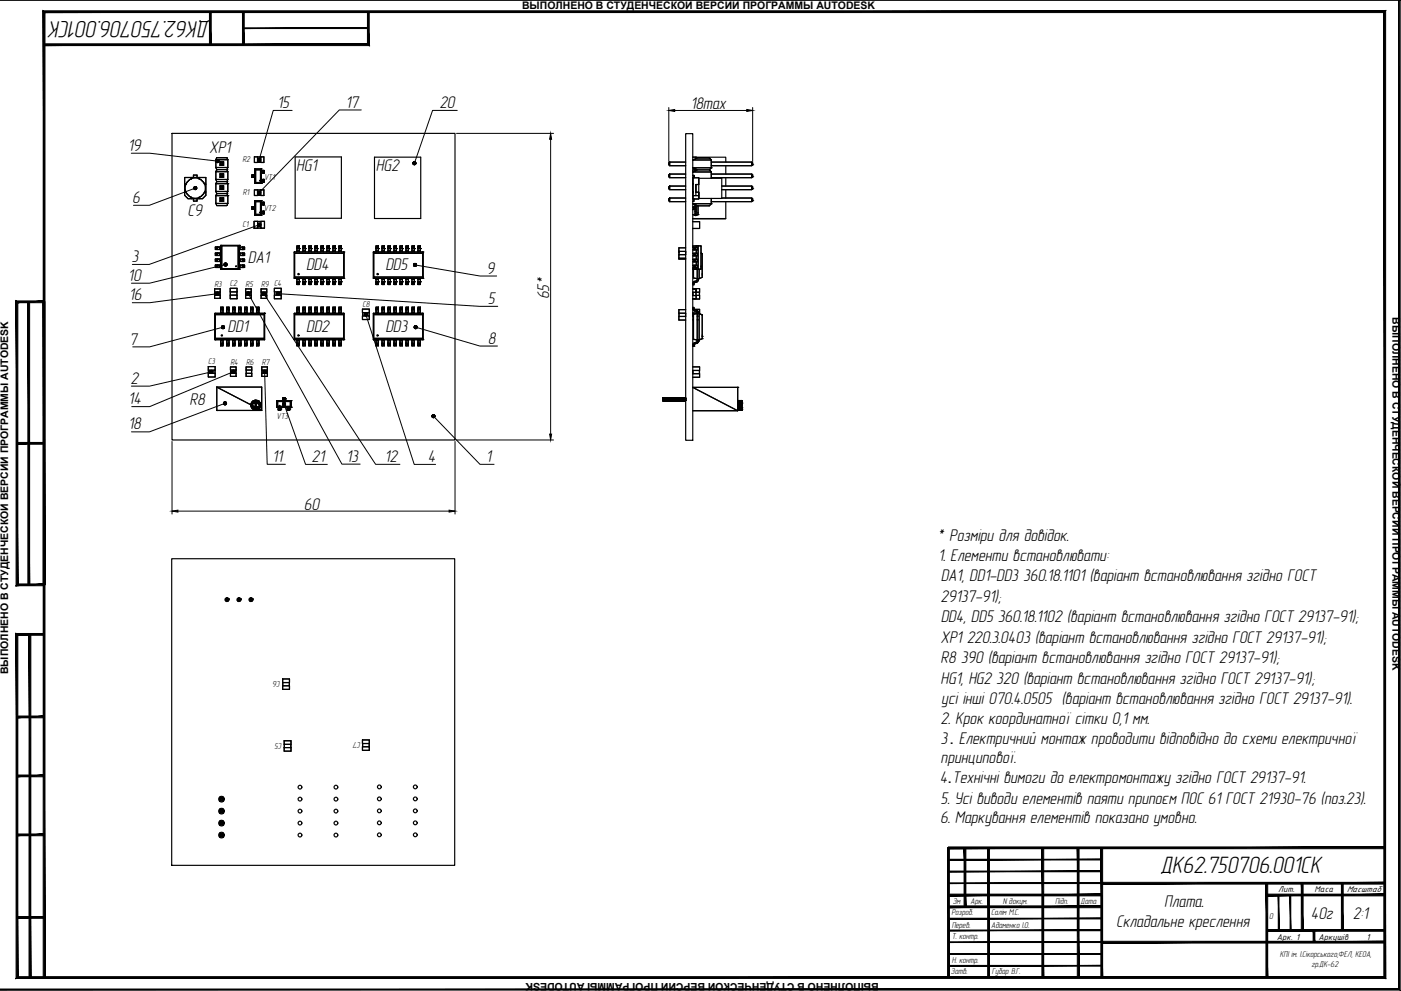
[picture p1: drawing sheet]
<svg xmlns="http://www.w3.org/2000/svg" width="594mm" height="420mm" viewBox="0 0 594 420" stroke-linecap="round" stroke-linejoin="round" font-family="sans-serif">
<defs><g id="words">
<g font-size="10.2">
<text x="89.1" y="9" transform="rotate(-180 89.1 9)">ДК62.750706.001СК</text>
<text x="492" y="370.2">ДК62.750706.001СК</text>
</g>
<g font-size="7.3">
<text x="117.6" y="45.8">15</text>
<text x="146.5" y="45.6">17</text>
<text x="186.3" y="45.8">20</text>
<text x="292.7" y="46.2">18max</text>
<text x="54.2" y="64">19</text>
<text x="88.8" y="64.8">XP1</text>
<text x="125.6" y="72.3">HG1</text>
<text x="159.4" y="72.7">HG2</text>
<text x="56" y="86">6</text>
<text x="79.5" y="91.5">C9</text>
<text x="55.7" y="111.1">3</text>
<text x="105.1" y="111.6">DA1</text>
<text x="54.3" y="119.1">10</text>
<text x="129.8" y="114.3">DD4</text>
<text x="163.4" y="114.5">DD5</text>
<text x="206.3" y="116">9</text>
<text x="54.6" y="127.3">16</text>
<text x="206.9" y="128.9">5</text>
<text x="232.9" y="126.8" transform="rotate(-90 232.9 126.8)">65*</text>
<text x="96.5" y="140.7">DD1</text>
<text x="129.8" y="140.6">DD2</text>
<text x="163.4" y="140.9">DD3</text>
<text x="54.8" y="146.1">7</text>
<text x="206.9" y="145.7">8</text>
<text x="55.3" y="162.7">2</text>
<text x="54.4" y="171.4">14</text>
<text x="80.4" y="171.8">R8</text>
<text x="54.3" y="182.1">18</text>
<text x="115.4" y="195.9">11</text>
<text x="132.1" y="195.9">21</text>
<text x="146.8" y="195.8">13</text>
<text x="163.1" y="195.9">12</text>
<text x="181.4" y="195.9">4</text>
<text x="206.1" y="195.9">1</text>
<text x="128.8" y="216.1">60</text>
<text x="397.1" y="229.5">* Розміри для довідок.</text>
<text x="397.8" y="237.8">1. Елементи встановлювати:</text>
<text x="398.9" y="246.5">DA1, DD1-DD3 360.18.1101 (варіант встановлювання згідно ГОСТ</text>
<text x="398.8" y="255.2">29137-91);</text>
<text x="398.9" y="263.9">DD4, DD5 360.18.1102 (варіант встановлювання згідно ГОСТ 29137-91);</text>
<text x="398.9" y="272.6">XP1 220.3.0403 (варіант встановлювання згідно ГОСТ 29137-91);</text>
<text x="398.9" y="281.3">R8 390 (варіант встановлювання згідно ГОСТ 29137-91);</text>
<text x="398.9" y="290">HG1, HG2 320 (варіант встановлювання згідно ГОСТ 29137-91);</text>
<text x="399.2" y="298.7">усі інші 070.4.0505 (варіант встановлювання згідно ГОСТ 29137-91).</text>
<text x="398.8" y="307">2. Крок координатної сітки 0,1 мм.</text>
<text x="398.9" y="315.3">3. Електричний монтаж проводити відповідно до схеми електричної</text>
<text x="398.9" y="323.7">принципової.</text>
<text x="398.5" y="332">4.Технічні вимоги до електромонтажу згідно ГОСТ 29137-91.</text>
<text x="398.9" y="340.7">5. Усі виводи елементів паяти припоєм ПОС 61 ГОСТ 21930-76 (поз.23).</text>
<text x="398.7" y="349.1">6. Маркування елементів показано умовно.</text>
<text x="493.7" y="384.6">Плата.</text>
<text x="555.8" y="389.5">40г</text>
<text x="573.7" y="389.5">2:1</text>
<text x="473.3" y="392.9">Складальне креслення</text>
</g>
<g font-size="4.4">
<text x="221.4" y="3.7">ВЫПОЛНЕНО В СТУДЕНЧЕСКОЙ ВЕРСИИ ПРОГРАММЫ AUTODESK</text>
<text x="590.5" y="134.5" transform="rotate(90 590.5 134.5)">ВЫПОЛНЕНО В СТУДЕНЧЕСКОЙ ВЕРСИИ ПРОГРАММЫ AUTODESK</text>
<text x="3.5" y="285.8" transform="rotate(-90 3.5 285.8)">ВЫПОЛНЕНО В СТУДЕНЧЕСКОЙ ВЕРСИИ ПРОГРАММЫ AUTODESK</text>
<text x="372.6" y="416.7" transform="rotate(-180 372.6 416.7)">ВЫПОЛНЕНО В СТУДЕНЧЕСКОЙ ВЕРСИИ ПРОГРАММЫ AUTODESK</text>
</g>
<g font-size="3.9">
<text x="542.1" y="378.3">Лит.</text>
<text x="557.4" y="378.3">Маса</text>
<text x="571" y="378.3">Масштаб</text>
<text x="541.4" y="398.3">Арк. 1</text>
<text x="559" y="398.3">Аркушів</text>
<text x="579.5" y="398.3">1</text>
</g>
<g font-size="3.7">
<text x="102.8" y="68.8">R2</text>
<text x="112" y="76.1">VT1</text>
<text x="103" y="82.9">R1</text>
<text x="111.8" y="89.6">VT2</text>
<text x="102.8" y="96.4">C1</text>
<text x="91" y="121.5">R3</text>
<text x="97.5" y="121.3">C2</text>
<text x="104.1" y="121.5">R5</text>
<text x="110.7" y="121.5">R9 C4</text>
<text x="153.8" y="130.2">C8</text>
<text x="88.2" y="154.5">C3</text>
<text x="97.7" y="154.6">R4</text>
<text x="104.3" y="154.6">R6</text>
<text x="111" y="154.6">R7</text>
<text x="117.3" y="177.5">VT3</text>
<text x="118.9" y="288.8" transform="rotate(-180 118.9 288.8)">C6</text>
<text x="119.6" y="314.8" transform="rotate(-180 119.6 314.8)">C5</text>
<text x="153.1" y="314.8" transform="rotate(-180 153.1 314.8)">C7</text>
<text x="404" y="383.3">Зм</text>
<text x="411.5" y="383.3">Арк.</text>
<text x="425.2" y="383.3">N докум.</text>
<text x="447.4" y="383.3">Підп.</text>
<text x="458.2" y="383.3">Дата</text>
<text x="403.5" y="388.1">Розроб.</text>
<text x="420.3" y="388.1">Cалім М.С.</text>
<text x="538.2" y="389.5">0</text>
<text x="403.6" y="393.3">Перев.</text>
<text x="420.3" y="393.3">Адаменко І.О.</text>
<text x="403.6" y="398.3">Т. контр.</text>
<text x="542.7" y="405.8">КПІ ім. І.Сікорського,ФЕЛ, КЕОА,</text>
<text x="403.3" y="413">Затв.</text>
<text x="403.6" y="408.3">Н. контр.</text>
<text x="420.5" y="413">Губар В.Г.</text>
<text x="556.1" y="409.9">гр.ДК-62</text>
</g>
</g></defs>
<!-- layer: Sheet -->
<g fill="#000" stroke="#000" stroke-width=".42">
<path d="M18.7 18.6v.7l137.1-.7zM18.7 19.3l137.1-.7 .8 .7zM155.8 5v13.6l.8 .7zM155.8 5h.8v14.3z"/>
<path d="M88.8 5v14h.8zM88.8 5h.8v14z"/>
<path d="M102.8 5v14h.8zM102.8 5h.8v14z"/>
<path d="M103.2 12.1h53v-.3zM103.2 11.8h53l-53 .3z"/>
<path d="M7.2 187.6v.7l11.5-.7zM7.2 188.3l11.5-.7v.7z"/>
<path d="M11.8 128v120h.8zM11.8 128h.8v120z"/>
<path d="M6.8 248.3h11.9v-.7zM6.8 248.3l.8-.7h11.1zM6.8 127.6v120.7l.8-.7zM6.8 127.6l.8 .7v119.3zM6.8 127.6l.8 .7 11.1-.7zM7.6 128.3l11.1-.7v.7z"/>
<path d="M7.6 269.3h11.1v-.7zM6.8 268.6h11.9l-11.1 .7zM6.8 268.6l.8 145.5v-144.8zM6.8 268.6l.8 145.5-.8 .7zM7.6 414.1l-.8 .7 580-.7zM6.8 414.8l580-.7 .8 .7zM586.8 5.3v408.8l.8 .7zM586.8 5.3l.8-.7v410.2zM19.1 5.3h567.7l.8-.7zM18.3 4.6h569.3l-568.5 .7zM18.3 4.6l.8 243.4v-242.7zM18.3 4.6l.8 243.4h-.8z"/>
<path d="M7.2 303.6v.7l11.5-.7zM7.2 304.3l11.5-.7v.7z"/>
<path d="M7.2 328.6v.7l11.5-.7zM7.2 329.3l11.5-.7v.7z"/>
<path d="M7.2 353.6v.7l11.5-.7zM7.2 354.3l11.5-.7v.7z"/>
<path d="M401.8 359.5l.8 55v-55zM401.8 359.5l.8 55h-.8z"/>
<path d="M408.8 359.5l.8 25v-25zM408.8 359.5l.8 25h-.8z"/>
<path d="M441.8 359.5l.8 55v-55zM441.8 359.5l.8 55h-.8z"/>
<path d="M466.8 359.5l.8 55v-55zM466.8 359.5l.8 55h-.8z"/>
<path d="M402.2 359.8h185v-.7zM402.2 359.1h185l-185 .7z"/>
<path d="M402.2 369.3v.3l65-.3zM402.2 369.6l65-.3v.3z"/>
<path d="M467.2 374.1v.7l120-.7zM467.2 374.8l120-.7v.7z"/>
<path d="M402.2 374.6h65v-.3zM402.2 374.3h65l-65 .3z"/>
<path d="M402.2 364.6h65v-.3zM402.2 364.3h65l-65 .3z"/>
<path d="M402.2 379.8h65v-.7zM402.2 379.1h65l-65 .7z"/>
<path d="M536.8 374.5l.8 40v-40zM536.8 374.5l.8 40h-.8z"/>
<path d="M547 379.5l.3 15v-15zM547 379.5l.3 15h-.3z"/>
<path d="M568.8 374.5l.8 20v-20zM568.8 374.5l.8 20h-.8z"/>
<path d="M537.2 379.8h50v-.7zM537.2 379.1h50l-50 .7z"/>
<path d="M7 304v85h.3zM7 304h.3v85z"/>
<path d="M7.2 388.6v.7l11.5-.7zM7.2 389.3l11.5-.7v.7z"/>
<path d="M402.2 399.3v.3l65-.3zM402.2 399.6l65-.3v.3z"/>
<path d="M402.2 389.3v.3l65-.3zM402.2 389.6l65-.3v.3z"/>
<path d="M402.2 384.1v.7l65-.7zM402.2 384.8l65-.7v.7z"/>
<path d="M402.2 394.6h65v-.3zM402.2 394.3h65l-65 .3z"/>
<path d="M537.2 394.1v.7l50-.7zM537.2 394.8l50-.7v.7z"/>
<path d="M542 379.5v15h.3zM542 379.5h.3v15z"/>
<path d="M551.8 374.5v20h.8zM551.8 374.5h.8v20z"/>
<path d="M556.8 394.5l.8 5v-5zM556.8 394.5l.8 5h-.8z"/>
<path d="M467.2 399.8h120v-.7zM467.2 399.1h120l-120 .7z"/>
<path d="M0 419.3v.3l593-.3zM0 419.6l593-.3 .3 .3zM593 .2v419.1l.3 .3zM593 .2h.3v419.4z"/>
<path d="M12.3 269.3v145.2h.8zM12.3 269.3h.8v145.2z"/>
<path d="M18.3 128v286.5h.8zM18.3 128h.8v286.5z"/>
<path d="M402.2 409.3v.3l65-.3zM402.2 409.6l65-.3v.3z"/>
<path d="M418.8 359.5v55h.8zM418.8 359.5h.8v55z"/>
<path d="M456.8 359.5v55h.8zM456.8 359.5h.8v55z"/>
<path d="M402.2 404.6h65v-.3zM402.2 404.3h65l-65 .3z"/>
</g>
<g fill="none" stroke="#000" stroke-width=".5">
<path d="M72.9 56.5h120v130h-120zM290.8 56.7h3v130h-3zM78.3 75.3h9v7.5l-1.4 1.4h-6.2l-1.4-1.4zM78.9 78.1h-.6v3.3h.6M78.9 78.1h.1M81.2 75.8v-.5h-2.9v2.8h.6M81.2 75.8h.1M81.2 75.8v-.5h3.2v.5M81.2 75.8l-1.4 .9-.9 1.4M82 74.2h1.6v1.1v-1.1h-1.6v1.1zM84.4 75.8v-.5h2.9v2.8h-.6M84.4 75.8h.1"/>
<path d="M84.4 75.8l1.4 .9 .9 1.4M86.7 78.1h.1M86.7 78.1h.6v3.3h-.6M91.5 67.7h5.1v3.3h-5.1zM91.5 71h5.1l-.4 .9h-4.3zM91.5 72.8h5.1v3.3h-5.1zM91.5 76.1h5.1l-.4 .9h-4.3zM91.5 77.9h5.1v3.3h-5.1zM91.9 71.9l-.4 .9v3.3l.4 .9M91.9 77l-.4 .9v3.3l.4 .9M91.9 66.8h4.3M91.9 66.8h4.3l.4 .9h-5.1z"/>
<path d="M91.9 71.9h4.3l.4 .9h-5.1zM91.9 77h4.3l.4 .9h-5.1zM91.9 66.8l-.4 .9v3.3l.4 .9M93.3 78.8h1.5l-.4 .3h-.7zM93.3 78.8l.4 .3v.8l-.4 .4zM93.3 73.7h1.5l-.4 .4h-.7zM93.3 73.7l.4 .4v.7l-.4 .4zM93.3 68.6h1.5l-.4 .4h-.7zM93.3 68.6l.4 .4v.7l-.4 .4zM93.3 68.6h1.5v1.5h-1.5zM93.3 73.7h1.5v1.5h-1.5zM93.3 78.8h1.5v1.5h-1.5z"/>
<path d="M93.7 79.1h.7v.8h-.7zM93.7 74.1h.7v.7h-.7zM93.7 69h.7v.7h-.7zM93.7 79.9h.7l.4 .4h-1.5zM93.7 74.8h.7l.4 .4h-1.5zM93.7 69.7h.7l.4 .4h-1.5zM94.4 79.1l.4-.3v1.5l-.4-.4zM94.4 74.1l.4-.4v1.5l-.4-.4zM94.4 69l.4-.4v1.5l-.4-.4zM96.2 71.9h.1M96.2 66.8l.4 .9M96.2 71.9l.4 .9"/>
<path d="M96.6 71l-.4 .9M96.6 76.1l-.4 .9 .4 .9M96.6 67.7v3.3M96.6 72.8v3.3M96.6 77.9v3.3M106.8 74.2l.2 1M106.8 74.2h.2M107 74.2h.2M107 75.2h.2M107 74.2v1M107.2 74.2l.1 1zM107.2 74.2h.1"/>
<path d="M107.2 74.2v1M107.2 75.2h.1M107.3 74.2h.5M107.3 75.2h.5M107.8 74.2v1M107.9 66.5h1.3v2.4h-1.3zM108 77.7h2.8M108 71.6l-.2 2.6M108 71.6h2.8M108 71.6l.4 .4v5.4l-.4 .3zM108 71.6v6.1M108.4 77.4l-.4 .3h2.8"/>
<path d="M108.4 72h2.1v5.4h-2.1zM108.4 77.4h2.1M109.2 66.6h1.4M109.2 68.8h1.4M110.5 72v5.4M110.5 77.4l.3 .3M110.6 66.5h1.3v2.4h-1.3zM110.8 71.6h-2.8l.4 .4h2.1M110.8 71.6v6.1M110.8 71.6l-.3 .4M111 72.3h.6M111 73.3h.6"/>
<path d="M111 76.1v1M111 76.1h.6M111 77.1h.6M111 72.3v1M111.6 76.1v1zM111.6 72.3v1M111.6 77.1h.1M111.6 76.1v1M111.6 72.3h.1M111.6 73.3h.1M111.6 76.1h.1M111.6 72.3h.3"/>
<path d="M111.6 73.3h.3M111.6 76.1h.3M111.6 77.1h.3M111.9 77.1v-1l.2 1M111.9 72.3l.2 1M111.9 76.1l.2 1M111.9 77.1h.2M111.9 73.3h.2M111.9 72.3v1M111.9 76.1v1M125.2 66.5h19.6v26h-19.6zM158.8 66.6h19.6v26h-19.6z"/>
<path d="M283.6 79.3l.4-.4v1.5h6.8h-6.8l-.4-.4zM283.6 74.2l.4-.4v1.5h6.8h-6.8l-.4-.4zM283.6 69.1l.4-.4v1.5h6.8h-6.8l-.4-.3zM284 78.9v1.5l-.4-.4v-.7zM284 73.8v1.5l-.4-.4v-.7zM284 68.7v1.5l-.4-.3v-.8zM284 78.9h6.8M284 73.8h6.8M284 68.7h6.8M293.8 74.4h.5v1v-1zM293.8 66.6h1.4v.6v-.6zM293.8 72.2l.9-.4v.7v-.7z"/>
<path d="M293.8 72.9l1.9-.9h5.1l.8 .9zM293.8 71.1h7.8l-.8 .9h-5.1zM293.8 78h.1M293.8 67.8l1.9-.9h5.1l.8 .9zM293.9 75.4v9h2.4v-2.9M293.9 75.4h2.4v2.8h-1.2v3.3h1.2v1.4h-2.4zM293.9 75.4h2.4v2.8h-1.2v3.3M294.7 71.8h.4M295.1 78.2v3.3M295.2 66.6h12.6v2.1M295.2 71.8v.5M295.7 66.9l-1.9 .9h7.8v3.3h-7.8l1.9 .9-1.9 .9h7.8v2.7v-2.7l-.8-.9"/>
<path d="M295.7 66.9h5.1l.8 .9M295.7 66.9h5.1M300.8 66.9l.8 .9M301.6 73.8h17.2l.4 .4v.7l-.4 .4h-17.2h17.2v-1.5zM301.6 68.7h17.2l.4 .4v.8l-.4 .3h-17.2h17.2v-1.5zM301.6 67.8v3.3M301.6 71.1l-.8 .9M306.1 78.9h12.7l.4 .4v.7l-.4 .4h-12.7h12.7v-1.5zM307.8 70.2v3.6M307.8 75.3v3.6M318.8 78.9l.4 .4v.7l-.4 .4zM318.8 73.8l.4 .4v.7l-.4 .4z"/>
<path d="M318.8 68.7l.4 .4v.8l-.4 .3zM78.9 81.4h-.6v1.4l1.4 1.4h1.5v-.5M78.9 81.4h.1M78.9 81.4l.9 1.4 1.4 .9M81.2 83.7h.1M81.2 83.7v.5h3.2v-.5M82 84.2v1.1h1.6v-1.1v1.1h-1.6zM84.4 83.7h.1M86.7 81.4h.6v1.4l-1.4 1.4h-1.5v-.5M86.7 81.4h.1M86.7 81.4l-.9 1.4-1.4 .9M91.5 81.2h5.1l-.4 .9h-4.3z"/>
<path d="M91.5 83h5.1v3.3h-5.1zM91.5 86.3h5.1l-.4 .8h-4.3zM91.9 82.1h4.3l.4 .9h-5.1zM91.9 87.1h4.3M91.9 82.1l-.4 .9v3.3l.4 .8M93.3 83.8h1.5l-.4 .4h-.7zM93.3 83.8l.4 .4v.8l-.4 .4zM93.3 83.8h1.5v1.6h-1.5zM93.7 85h.7l.4 .4h-1.5zM93.7 84.2h.7v.8h-.7zM94.4 84.2l.4-.4v1.6l-.4-.4zM96.2 82.1h.1"/>
<path d="M96.2 82.1l.4 .9M96.6 81.2l-.4 .9M96.6 86.3l-.4 .8M96.6 83v3.3M106.8 87.7l.2 1M106.8 87.7h.2M107 87.7h.2M107 88.7h.2M107 87.7v1M107.2 87.7v1M107.2 87.7h.1M107.2 88.7h.1"/>
<path d="M107.3 87.7h.5M107.3 88.7h.5M107.7 93.9h1.6v2.8h-1.6zM107.8 87.7h.2M107.8 87.7v1M107.9 82.9v-2.4h1.3v2.4M107.9 82.9h1.3M108 85.1l.4 .4h2.1M108 85.1h2.8M108 91.2h2.8M108 85.1v2.6M108 91.2l.4-.3h2.1l.3 .3"/>
<path d="M108 85.1l.4 .4v5.4l-.4 .3zM108 87.7l-.2 1M108 85.1v6.1M109.2 82.8h1.4M109.2 80.5h1.4M109.3 96.7h1.3M109.3 93.9h1.3M110.5 85.5v5.4M110.5 85.5h-2.1v5.4h2.1M110.5 90.9l.3 .3M110.6 80.5h1.3v2.4h-1.3zM110.6 93.9h1.6v2.8h-1.6z"/>
<path d="M110.8 90.6v.6M110.8 85.1v6.1M110.8 85.1l-.3 .4M110.8 90.6h.2M111 85.8h.6M111 86.8h.6M111 89.6l-.2 1M111 89.6h.6M111 90.6h.6M111 85.8v1M111 89.6v1M111.6 86.8v-1v1"/>
<path d="M111.6 85.8v1M111.6 89.6v1M111.6 89.6h.1M111.6 85.8h.1M111.6 86.8h.1M111.6 90.6h.1M111.6 85.8h.3M111.6 86.8h.3M111.6 89.6h.3M111.6 90.6h.3M111.9 85.8l.2 1zM111.9 85.8l.2 1"/>
<path d="M111.9 89.6h.2M111.9 86.8h.2M111.9 85.8v1M111.9 89.6v1M111.9 90.6h.2M112.1 89.6v1M284 84v1.5l-.4-.4v-.8zM284 84h6.8M284 84l-.4 .3v.8l.4 .4M284 85.5h6.8M284 84v1.5M293.8 94h2.9v2.9h-2.9h2.9v-2.9z"/>
<path d="M293.8 92.7h14l-14 .1M293.8 86.4h7.8v-2.3v2.3l-.8 .9h-5.1zM293.8 86.4h7.8l-.8 .9h-5.1zM293.8 91l.9 .4M293.8 81.3h.1M293.9 82.9h2.4v1.5h-2.4zM293.9 81.8h.1M293.9 81.3h.1M294 87.8h-.2h.2v1h-.2h.2M294 87.8v1M294.2 87.8h-.2M294.2 88.8h-.2"/>
<path d="M294.2 87.8h.3v1h-.3zM294.2 87.8v1M294.2 87.8h.3M294.2 88.8h.3M294.3 84.4v1h-.5M294.5 87.8v1M294.7 86.8v1M294.7 88.8v2.6M294.9 88.8h-.4M294.9 87.8h-.4M294.9 87.8v1M295.1 81.5v1.4"/>
<path d="M295.1 81.5h1.2M295.2 87v4.4h-.5l1.3-.4v-3.7v3.7l-.8 .4zM296 90.4h.1M296 90.1h.1M296 90.1v.3M296.3 81.5v2.6v-8.5h9.8v8.5h-9.8M301.6 85.5h17.2v-1.5h-12.7h12.7l.4 .3v.8l-.4 .4zM307.8 80.4v3.6M307.8 85.5v7.2M318.8 84l.4 .3v.8l-.4 .4zM91.3 107.3h.3v1h-.3zM91.3 109.8h.3v1.1h-.3z"/>
<path d="M91.3 112.4h.3v1h-.3zM91.3 104.8h.3v1h-.3zM91.3 104.8v1h.3M91.3 107.3v1h.3M91.3 109.8v1.1h.3M91.3 112.4v1h.3M91.3 107.3h.3M91.3 109.8h.3M91.3 104.8h.3M91.3 112.4h.3M91.6 110.9h.5M91.6 109.8h.5"/>
<path d="M91.6 113.4h.5M91.6 112.4h.5M91.6 105.8h.5M91.6 104.8h.5M91.6 108.3h.5M91.6 107.3h.5M91.6 104.8v1M91.6 107.3v1M91.6 109.8v1.1M91.6 112.4v1M92.1 107.3h.1M92.1 104.8v1"/>
<path d="M92.1 107.3v1M92.1 109.8v1.1M92.1 112.4v1M92.1 109.8h.1M92.1 105.8h.1M92.1 113.4h.1M92.1 110.9h.1M92.1 104.8h.1M92.1 112.4h.1M92.1 108.3h.1M92.2 113.4h1M92.2 112.4h1"/>
<path d="M92.2 105.8h1M92.2 104.8h1M92.2 109.8h1M92.2 110.9h1M92.2 108.3h1M92.2 107.3h1M92.2 107.3v1M92.2 109.8v1.1M92.2 112.4v1M92.2 104.8v1M93.2 109.8h.3h-.3v1.1h.3h-.3M93.2 112.4h.3h-.3v1h.3h-.3"/>
<path d="M93.2 104.8h.3h-.3v1h.3h-.3M93.2 107.3h.3h-.3v1h.3h-.3M93.2 104.8v1M93.2 107.3v1M93.2 109.8v1.1M93.2 112.4v1M93.5 114.1h8zM93.5 104.1h8M93.5 104.1h8zM93.5 104.1l.5 .1v9.8l-.5 .1zM93.5 104.1v10M93.5 114.1h8"/>
<path d="M94 104.2h7v9.8h-7zM101 104.2l.5-.1v10l-.5-.1zM101.5 104.1v10M101.8 107.3h1M101.8 109.8h1M101.8 110.9h1M101.8 105.8h1M101.8 113.4h1M101.8 104.8h1M101.8 112.4h1M101.8 108.3h1M101.8 104.8h-.3h.3v1h-.3h.3"/>
<path d="M101.8 112.4h-.3h.3v1h-.3h.3M101.8 109.8h-.3h.3v1.1h-.3h.3M101.8 107.3h-.3h.3v1h-.3h.3M101.8 104.8v1M101.8 107.3v1M101.8 109.8v1.1M101.8 112.4v1M102.8 107.3l.1 1zM102.8 104.8l.1 1zM102.8 112.4l.1 1zM102.8 109.8l.1 1.1zM102.8 107.3h.1"/>
<path d="M102.8 104.8v1M102.8 107.3v1M102.8 109.8v1.1M102.8 112.4v1M102.8 109.8h.1M102.8 105.8h.1M102.8 113.4h.1M102.8 110.9h.1M102.8 104.8h.1M102.8 112.4h.1M102.8 108.3h.1M102.9 107.3h.5"/>
<path d="M102.9 104.8h.5M102.9 105.8h.5M102.9 112.4h.5M102.9 113.4h.5M102.9 109.8h.5M102.9 110.9h.5M102.9 108.3h.5M102.9 104.8v1M102.9 107.3v1M102.9 109.8v1.1M102.9 112.4v1M103.4 107.3h.3v1h-.3z"/>
<path d="M103.4 104.8h.3v1h-.3zM103.4 112.4h.3v1h-.3zM103.4 109.8h.3v1.1h-.3zM103.4 104.8h.3v1M103.4 107.3h.3v1M103.4 109.8h.3v1.1M103.4 112.4h.3v1M103.4 104.8v1M103.4 107.3v1M103.4 109.8v1.1M103.4 112.4v1M103.4 105.8h.3"/>
<path d="M103.4 113.4h.3M103.4 110.9h.3M103.4 108.3h.3M124.8 106.8v11.2M124.8 106.8v11.2zM124.8 106.8l.1 .6M124.8 106.8h21M124.8 118h21M124.9 107.4h20.8v10.1h-20.8zM124.9 117.5h20.8l.1 .5h-21zM124.9 107.4h20.8M125.9 104.2h1v.5h-1z"/>
<path d="M125.9 104.7v.5M125.9 105.4v1M125.9 118.5v1M125.9 119.7v.5M125.9 106.4v.4v-.4h1v.4v-.4M125.9 119.5l1 .2zM125.9 104.7h1M125.9 105.2h1M125.9 106.4h1M125.9 105.4h1M125.9 105.2v.2M125.9 118v.5"/>
<path d="M125.9 119.5v.2M125.9 119.5h1M125.9 119.7h1M125.9 118.5h1M126.9 105.4v1M126.9 104.7v.5M126.9 118.5v1M126.9 119.7v.5M126.9 104.2v.5M126.9 105.2v.2M126.9 118v.5M126.9 119.5v.2"/>
<path d="M126.9 104.2h-1v.5M128.4 104.7v.5M128.4 105.4v1M128.4 105.2l1.1 .2zM128.4 106.4v.4v-.4h1.1v.4v-.4M128.4 104.2h1.1v.5h-1.1zM128.4 118.5v1M128.4 118.5v-.5v.5h1.1v-.5v.5M128.4 119.7v.5M128.4 104.7h1.1M128.4 105.2h1.1M128.4 106.4h1.1"/>
<path d="M128.4 105.4h1.1M128.4 119.5h1.1M128.4 119.7h1.1M128.4 105.2v.2M128.4 119.5v.2M128.4 118.5h1.1M129.5 119.7v.5M129.5 118.5v1M129.5 105.4v1M129.5 104.7v.5M129.5 104.2v.5M129.5 105.2v.2"/>
<path d="M129.5 119.5v.2M129.5 104.2h-1.1v.5M131 106.4h1v.4v-.4M131 104.7v.5M131 118.5v-.5v.5h1v-.5v.5M131 119.7v.5M131 105.2l1 .2zM131 119.5l1 .2zM131 118.5v1M131 105.4v1M131 104.7h1M131 105.2h1"/>
<path d="M131 106.4h1M131 105.4h1M131 104.7v-.5h1v.5M131 105.2v.2M131 106.4v.4M131 119.5v.2M131 119.5h1M131 119.7h1M131 118.5h1M132 104.7v.5M132 119.7v.5M132 105.4v1"/>
<path d="M132 118.5v1M132 105.2v.2M132 119.5v.2M133.5 105.4v1M133.5 104.7v.5M133.5 118.5v1M133.5 119.7v.5M133.5 104.2h1.1v.5h-1.1zM133.5 119.5l1.1 .2zM133.5 104.7h1.1M133.5 105.2h1.1M133.5 106.4h1.1"/>
<path d="M133.5 105.4h1.1M133.5 119.5h1.1M133.5 119.7h1.1M133.5 105.2v.2M133.5 106.4v.4M133.5 118v.5M133.5 119.5v.2M133.5 118.5h1.1M134.6 105.4v1M134.6 118.5v1M134.6 119.7v.5M134.6 104.7v.5"/>
<path d="M134.6 104.2h-1.1v.5M134.6 104.2v.5M134.6 105.2v.2M134.6 106.4v.4M134.6 118v.5M134.6 119.5v.2M136.1 119.5l1 .2zM136.1 104.7v.5M136.1 105.4v1h1v.4v-.4M136.1 118.5v1M136.1 104.2h1v.5h-1zM136.1 118.5v-.5v.5h1v-.5v.5"/>
<path d="M136.1 105.4v1M136.1 119.7v.5M136.1 104.7h1M136.1 105.2h1M136.1 106.4h1M136.1 105.4h1M136.1 119.5h1M136.1 119.7h1M136.1 105.2v.2M136.1 106.4v.4M136.1 119.5v.2M136.1 118.5h1"/>
<path d="M137.1 119.7v.5M137.1 118.5v1M137.1 105.4v1M137.1 104.7v.5M137.1 104.2v.5M137.1 105.2v.2M137.1 119.5v.2M137.1 104.2h-1v.5M138.6 105.2l1 .2zM138.6 104.7v.5M138.6 105.4v1M138.6 118.5v-.5v.5h1v-.5v.5"/>
<path d="M138.6 119.7v.5M138.6 104.2h1v.5h-1zM138.6 118.5v1M138.6 119.5l1 .2zM138.6 106.4v.4v-.4h1M138.6 104.7h1M138.6 105.2v.2M138.6 119.5v.2M138.6 105.2h1M138.6 106.4h1M138.6 105.4h1M138.6 119.5h1"/>
<path d="M138.6 119.7h1M138.6 118.5h1M139.6 119.7v.5M139.6 118.5v1M139.6 105.4v1M139.6 104.7v.5M139.6 104.2h-1v.5M139.6 104.2v.5M139.6 105.2v.2M139.6 106.4v.4M139.6 119.5v.2M141.2 105.4v1"/>
<path d="M141.2 118.5v1M141.2 106.4v.4v-.4h1v.4v-.4M141.2 104.7v.5M141.2 119.7v.5M141.2 104.2h1v.5h-1zM141.2 104.7h1M141.2 105.2h1M141.2 106.4h1M141.2 105.4h1M141.2 119.5h1M141.2 119.7h1M141.2 118.5h1"/>
<path d="M141.2 105.2v.2M141.2 118v.5M141.2 119.5v.2M142.2 105.4v1M142.2 118.5v1M142.2 104.7v.5M142.2 119.7v.5M142.2 104.2h-1v.5M142.2 104.2v.5M142.2 105.2v.2M142.2 118v.5M142.2 119.5v.2"/>
<path d="M143.7 119.5l1 .2zM143.7 104.7v.5M143.7 105.2l1 .2zM143.7 105.4v1M143.7 104.2h1v.5h-1zM143.7 118.5v1M143.7 118.5v-.5v.5h1v-.5v.5M143.7 119.7v.5M143.7 104.7h1M143.7 105.2h1M143.7 106.4h1M143.7 105.4h1"/>
<path d="M143.7 119.5h1M143.7 119.7h1M143.7 105.2v.2M143.7 106.4v.4M143.7 119.5v.2M143.7 118.5h1M144.7 119.7v.5M144.7 118.5v1M144.7 104.7v.5M144.7 105.4v1M144.7 104.2v.5M144.7 105.2v.2"/>
<path d="M144.7 106.4v.4M144.7 119.5v.2M144.7 104.2h-1v.5M145.7 107.4v10.1M145.7 117.5l.1 .5M145.8 106.8v11.2M145.8 106.8l-.1 .6M158.4 106.8h20.9l-.1 .6h-20.7zM158.4 106.8l.1 10.7M158.4 106.8v11.2M158.4 106.8h20.9M158.4 118h20.9"/>
<path d="M158.5 107.4h20.7v10.1h-20.7zM158.5 117.5h20.7l.1 .5h-20.9zM158.5 117.5l-.1 .5M159.4 104.2h1.1v.5h-1.1zM159.4 104.7v.5M159.4 105.4v1M159.4 118.5v1M159.4 119.7v.5M159.4 106.4v.4v-.4h1.1v.4v-.4M159.4 119.5l1.1 .2zM159.4 104.7h1.1M159.4 105.2h1.1"/>
<path d="M159.4 106.4h1.1M159.4 105.4h1.1M159.4 105.2v.2M159.4 118v.5M159.4 119.5v.2M159.4 119.5h1.1M159.4 119.7h1.1M159.4 118.5h1.1M160.5 105.4v1M160.5 104.7v.5M160.5 118.5v1M160.5 119.7v.5"/>
<path d="M160.5 104.2v.5M160.5 105.2v.2M160.5 118v.5M160.5 119.5v.2M160.5 104.2h-1.1v.5M162 104.7v.5M162 105.4v1M162 105.2l1 .2zM162 106.4v.4v-.4h1v.4v-.4M162 104.2h1v.5h-1zM162 118.5v1M162 118.5v-.5v.5h1v-.5v.5"/>
<path d="M162 119.7v.5M162 104.7h1M162 105.2h1M162 106.4h1M162 105.4h1M162 119.5h1M162 119.7h1M162 105.2v.2M162 119.5v.2M162 118.5h1M163 119.7v.5M163 118.5v1"/>
<path d="M163 105.4v1M163 104.7v.5M163 104.2v.5M163 105.2v.2M163 119.5v.2M163 104.2h-1v.5M164.5 106.4v.4v-.4h1v.4v-.4M164.5 104.7v.5M164.5 118.5v-.5v.5h1v-.5v.5M164.5 119.7v.5M164.5 105.2l1 .2zM164.5 118.5v1"/>
<path d="M164.5 105.4v1M164.5 104.7h1M164.5 105.2h1M164.5 106.4h1M164.5 105.4h1M164.5 104.7v-.5h1v.5M164.5 105.2v.2M164.5 119.5v.2M164.5 119.5h1M164.5 119.7h1M164.5 118.5h1M165.5 104.7v.5"/>
<path d="M165.5 119.7v.5M165.5 105.4v1M165.5 118.5v1M165.5 105.2v.2M165.5 119.5v.2M167.1 105.4v1M167.1 104.7v.5M167.1 118.5v1M167.1 119.7v.5M167.1 104.2h1v.5h-1zM167.1 104.7h1M167.1 105.2h1"/>
<path d="M167.1 106.4h1M167.1 105.4h1M167.1 119.5h1M167.1 119.7h1M167.1 105.2v.2M167.1 106.4v.4M167.1 118v.5M167.1 119.5v.2M167.1 118.5h1M168.1 105.4v1M168.1 118.5v1M168.1 119.7v.5"/>
<path d="M168.1 104.7v.5M168.1 104.2h-1v.5M168.1 104.2v.5M168.1 105.2v.2M168.1 106.4v.4M168.1 118v.5M168.1 119.5v.2M169.6 119.5l1 .2zM169.6 105.2l1 .2zM169.6 104.7v.5M169.6 105.4v1h1v.4v-.4M169.6 118.5v1"/>
<path d="M169.6 104.2h1v.5h-1zM169.6 118.5v-.5v.5h1v-.5v.5M169.6 105.4v1M169.6 119.7v.5M169.6 104.7h1M169.6 105.2h1M169.6 106.4h1M169.6 105.4h1M169.6 119.5h1M169.6 119.7h1M169.6 105.2v.2M169.6 106.4v.4"/>
<path d="M169.6 119.5v.2M169.6 118.5h1M170.6 119.7v.5M170.6 118.5v1M170.6 105.4v1M170.6 104.7v.5M170.6 104.2v.5M170.6 105.2v.2M170.6 119.5v.2M170.6 104.2h-1v.5M172.1 105.2l1.1 .2zM172.1 104.7v.5"/>
<path d="M172.1 105.4v1M172.1 119.7v.5M172.1 104.2h1.1v.5h-1.1zM172.1 119.5l1.1 .2zM172.1 118.5v1M172.1 104.7h1.1M172.1 105.2v.2M172.1 106.4v.4M172.1 118v.5M172.1 119.5v.2M172.1 105.2h1.1M172.1 106.4h1.1"/>
<path d="M172.1 105.4h1.1M172.1 119.5h1.1M172.1 119.7h1.1M172.1 118.5h1.1M173.2 119.7v.5M173.2 118.5v1M173.2 105.4v1M173.2 104.7v.5M173.2 104.2h-1.1v.5M173.2 104.2v.5M173.2 105.2v.2M173.2 106.4v.4"/>
<path d="M173.2 118v.5M173.2 119.5v.2M174.7 105.4v1M174.7 118.5v1M174.7 106.4v.4v-.4h1v.4v-.4M174.7 104.7v.5M174.7 119.7v.5M174.7 104.2h1v.5h-1zM174.7 104.7h1M174.7 105.2h1M174.7 106.4h1M174.7 105.4h1"/>
<path d="M174.7 119.5h1M174.7 119.7h1M174.7 118.5h1M174.7 105.2v.2M174.7 118v.5M174.7 119.5v.2M175.7 105.4v1M175.7 118.5v1M175.7 104.7v.5M175.7 119.7v.5M175.7 104.2h-1v.5M175.7 104.2v.5"/>
<path d="M175.7 105.2v.2M175.7 118v.5M175.7 119.5v.2M177.2 104.7v.5M177.2 105.4v1M177.2 104.2h1v.5h-1zM177.2 118.5v1M177.2 118.5v-.5v.5h1v-.5v.5M177.2 119.7v.5M177.2 104.7h1M177.2 105.2h1M177.2 106.4h1"/>
<path d="M177.2 105.4h1M177.2 119.5h1M177.2 119.7h1M177.2 105.2v.2M177.2 106.4v.4M177.2 119.5v.2M177.2 118.5h1M178.2 119.7v.5M178.2 118.5v1M178.2 104.7v.5M178.2 105.4v1M178.2 104.2v.5"/>
<path d="M178.2 105.2v.2M178.2 106.4v.4M178.2 119.5v.2M178.2 104.2h-1v.5M179.2 107.4v10.1M179.2 117.5l.1 .5M179.3 106.8v11.2M179.3 106.8l-.1 .6M287.9 108h2.9h-2.9v1.8h2.9h-2.9v-.3h2.9h-2.9zM287.9 106.6h2.9h-2.9v-1.5h2.9h-2.9v1.8M287.9 106.6v1.4M290.7 106.9h.1"/>
<path d="M290.7 106.6v1.4M293.8 114.1l1.5 .1zM294.3 112.5h-.5h.5v1h-.5h.5M294.3 104.9h-.5h.5v1h-.5h.5M294.3 107.4h-.5h.5v1h-.5h.5M294.3 110h-.5h.5v1h-.5h.5M294.3 104.9v1M294.3 107.4v1M294.3 110v1M294.3 112.5v1M294.3 111h.1M294.3 110h.1"/>
<path d="M294.3 113.5h.1M294.3 112.5h.1M294.3 105.9h.1M294.3 104.9h.1M294.3 108.4h.1M294.3 107.4h.1M294.6 107.4h.4v1h-.4zM294.6 110h.4v1h-.4zM294.6 104.9h.4v1h-.4zM294.6 107.4h.4M294.6 104.9v1M294.6 107.4v1"/>
<path d="M294.6 110v1M294.6 112.5v1M294.6 110h.4M294.6 111h.4M294.6 112.5h.4M294.6 104.9h.4M294.6 105.9h.4M294.6 108.4h.4M294.6 111h-.3M294.6 110h-.3M294.6 113.5h-.3M294.6 112.5h-.3"/>
<path d="M294.6 105.9h-.3M294.6 104.9h-.3M294.6 108.4h-.3M294.6 107.4h-.3M295 112.5v1h-.4h.4M295 112.5h-.4v1M295 104.9v1M295 107.4v1M295 110v1M295 112.5v1M295 110h.8v1h-.8M295 112.5h.8v1h-.8"/>
<path d="M295 104.9h.8v1h-.8M295 107.4h.8v1h-.8M295.3 104.2v.7v-.7h.7v10h-.7M295.3 104.2l2 .1M295.3 105.9v1.5M295.3 108.4v1.6M295.3 111v1.5M295.3 113.5v.7M295.3 104.2l-1.5 .1M295.7 118.1l-.2 .9-1.3 .4-.4 .9M296 104.2l1.3 .1v9.8l-1.3 .1zM296.2 118.1l-.2 1.1-1.6 .7-.1 .4"/>
<path d="M297.3 107.3l.5 .2v10.1l-1.3 .5v-3.9v3.9h-.8v-3.9v3.9l-1.6-.2v-3.8v3.8l2.4 .2 1.3-.5v-10.1zM297.3 104.3v9.8l-2 .1M297.3 113.2h.1M297.3 112.8h.1M297.3 112.8v.4M297.8 116.6h.1M297.8 116.1h.1M297.8 116.1v.5M91 125.2h2.4v1.3h-2.4zM91 122.5h2.4v1.3h-2.4zM91 123.8v1.4M91.2 132.8v11.2"/>
<path d="M91.2 132.8h21l-.1 .6h-20.8zM91.2 132.8v11.2zM91.2 132.8h21M93.3 123.8v1.4M93.6 131.2l1 .2zM93.6 132.4v.4v-.4h1v.4v-.4M93.6 130.7v.5M93.6 131.4v1M93.6 130.2h1v.5h-1zM93.6 131.2h1M93.6 130.7h1M93.6 132.4h1"/>
<path d="M93.6 131.4h1M93.6 131.2v.2M94.6 131.4v1M94.6 130.7v.5M94.6 130.2v.5M94.6 131.2v.2M94.6 130.2h-1v.5M96.1 131.2l1 .2zM96.1 131.4v1M96.1 130.2h1v.5h-1zM96.1 130.7v.5M96.1 132.4v.4v-.4h1v.4v-.4"/>
<path d="M96.1 131.2v.2M96.1 131.2h1M96.1 130.7h1M96.1 132.4h1M96.1 131.4h1M97.1 131.4v1M97.1 130.7v.5M97.1 130.2v.5M97.1 131.2v.2M97.1 130.2h-1v.5M97.6 125.1h2.9v1.6h-2.9zM97.6 122.2h2.9v1.6h-2.9z"/>
<path d="M97.6 122.2h2.9v4.5h-2.9zM97.6 125.1h2.9M97.6 123.8h2.9M98.6 130.7v.5M98.6 131.2l1.1 .2zM98.6 131.4v1M98.6 130.2h1.1v.5h-1.1zM98.6 131.2v.2M98.6 132.4v.4M98.6 131.2h1.1M98.6 130.7h1.1M98.6 132.4h1.1"/>
<path d="M98.6 131.4h1.1M99.7 130.7v.5M99.7 131.4v1M99.7 130.2h-1.1v.5M99.7 130.2v.5M99.7 131.2v.2M99.7 132.4v.4M101.2 130.7v.5M101.2 132.4v.4v-.4h1v.4v-.4M101.2 131.4h1M101.2 131.4v1M101.2 131.2v.2"/>
<path d="M101.2 131.2h1M101.2 130.7h1M101.2 132.4h1M102.2 130.7v.5M102.2 131.4v1M102.2 130.2h-1v.5M102.2 130.2v.5M102.2 131.2v.2M103.7 130.7v.5M103.7 131.4v1M103.7 131.2l1 .2zM103.7 130.2h1v.5h-1z"/>
<path d="M103.7 132.4v.4v-.4h1v.4v-.4M103.7 131.2v.2M103.7 131.2h1M103.7 130.7h1M103.7 132.4h1M103.7 131.4h1M104.2 122.5h2.3v1.3h-2.3zM104.2 125.2h2.3v1.3h-2.3zM104.2 123.8v1.4M104.7 131.4v1M104.7 130.7v.5M104.7 130.2h-1v.5"/>
<path d="M104.7 130.2v.5M104.7 131.2v.2M106.3 131.4v1M106.3 132.4v.4v-.4h1v.4v-.4M106.3 130.7v.5M106.3 131.2h1M106.3 130.7h1M106.3 130.7v-.5h1v.5M106.3 132.4h1M106.3 131.4h1M106.3 131.2v.2M106.5 123.8v1.4"/>
<path d="M107.3 131.4v1M107.3 130.7v.5M107.3 131.2v.2M108.8 130.7v.5M108.8 132.4v.4v-.4h1v.4v-.4M108.8 131.2l1 .2zM108.8 131.4v1M108.8 130.2h1v.5h-1zM108.8 131.2v.2M108.8 131.2h1M108.8 130.7h1M108.8 132.4h1"/>
<path d="M108.8 131.4h1M109.8 130.7v.5M109.8 131.4v1M109.8 130.2v.5M109.8 131.2v.2M109.8 130.2h-1v.5M110.7 122.5h2.4v1.3h-2.4zM110.7 125.2h2.4v1.3M110.7 122.5v1.3h2.4M110.7 125.2v1.3h2.4M110.7 125.2h2.4M110.7 122.5h2.4v4"/>
<path d="M110.8 123.8v1.4M112.1 133.4v10.1M112.2 132.8v11.2M112.2 132.8l-.1 .6M116.3 125.1h2.9v1.6h-2.9zM116.3 122.2h2.9v1.6h-2.9zM116.3 125.1h2.9v1.6M116.3 123.8h2.9M119.2 123.8v1.3M119.2 123.8v-1.6h-2.9v4.5h2.9M124.8 132.8v11.2M124.8 132.8h21l-.1 .6h-20.8z"/>
<path d="M124.8 132.8v11.2zM124.8 132.8h21M124.9 133.4v10.1M124.9 133.4h20.8M125.9 130.2h1v.5h-1zM125.9 130.7v.5M125.9 131.4v1M125.9 131.2l1 .2zM125.9 120.2h1v.4h-1zM125.9 131.2h1M125.9 130.7h1M125.9 132.4h1"/>
<path d="M125.9 131.4h1M125.9 120.2v.4M125.9 131.2v.2M125.9 132.4v.4M125.9 120.2h1M126.9 131.4v1M126.9 130.7v.5M126.9 130.2h-1v.5M126.9 120.2v.4h-1M126.9 130.2v.5M126.9 131.2v.2M126.9 132.4v.4"/>
<path d="M128.4 120.2h1.1v.4h-1.1zM128.4 130.7v.5M128.4 131.4v1M128.4 131.2l1.1 .2zM128.4 132.4v.4v-.4h1.1v.4v-.4M128.4 131.2h1.1M128.4 130.7h1.1M128.4 130.7v-.5h1.1v.5M128.4 132.4h1.1M128.4 131.4h1.1M128.4 120.2h1.1M128.4 120.2v.4"/>
<path d="M128.4 131.2v.2M129.5 131.4v1M129.5 130.7v.5M129.5 120.2v.4h-1.1M129.5 131.2v.2M131 130.7v.5M131 131.2l1 .2zM131 131.4v1M131 131.2h1M131 130.7h1M131 130.7v-.5h1v.5M131 132.4h1"/>
<path d="M131 131.4h1M131 120.2v.4h1v-.4M131 131.2v.2M131 132.4v.4M131 120.2h1M132 130.7v.5M132 131.4v1M132 131.2v.2M132 132.4v.4M133.5 132.4v.4v-.4h1.1v.4v-.4M133.5 131.4v1M133.5 130.7v.5"/>
<path d="M133.5 120.2h1.1v.4h-1.1zM133.5 131.2h1.1M133.5 130.7h1.1M133.5 130.7v-.5h1.1v.5M133.5 132.4h1.1M133.5 131.4h1.1M133.5 120.2h1.1M133.5 120.2v.4M133.5 131.2v.2M134.6 131.4v1M134.6 130.7v.5M134.6 120.2v.4h-1.1"/>
<path d="M134.6 131.2v.2M136.1 120.2h1v.4h-1zM136.1 130.7v.5M136.1 131.4v1h1v.4v-.4M136.1 130.2h1v.5h-1zM136.1 131.4v1M136.1 131.2h1M136.1 130.7h1M136.1 132.4h1M136.1 131.4h1M136.1 120.2h1M136.1 120.2v.4"/>
<path d="M136.1 131.2v.2M136.1 132.4v.4M137.1 131.4v1M137.1 130.7v.5M137.1 130.2h-1v.5M137.1 120.2v.4h-1M137.1 130.2v.5M137.1 131.2v.2M138.6 130.7v.5M138.6 131.4v1M138.6 131.2l1 .2zM138.6 130.2h1v.5h-1z"/>
<path d="M138.6 120.2h1v.4h-1zM138.6 132.4v.4v-.4h1v.4v-.4M138.6 131.2h1M138.6 130.7h1M138.6 132.4h1M138.6 131.4h1M138.6 120.2v.4M138.6 131.2v.2M138.6 120.2h1M139.6 131.4v1M139.6 130.7v.5M139.6 130.2h-1v.5"/>
<path d="M139.6 120.2v.4h-1M139.6 130.2v.5M139.6 131.2v.2M141.2 131.4v1M141.2 130.7v.5M141.2 131.2l1 .2zM141.2 130.2h1v.5h-1zM141.2 120.2h1v.4h-1zM141.2 131.2h1M141.2 130.7h1M141.2 132.4h1M141.2 131.4h1"/>
<path d="M141.2 120.2h1M141.2 120.2v.4M141.2 131.2v.2M141.2 132.4v.4M142.2 131.4v1M142.2 130.7v.5M142.2 130.2h-1v.5M142.2 120.2v.4h-1M142.2 130.2v.5M142.2 131.2v.2M142.2 132.4v.4M143.7 132.4v.4v-.4h1v.4v-.4"/>
<path d="M143.7 130.7v.5M143.7 120.2h1v.4h-1zM143.7 131.2l1 .2zM143.7 131.4v1M143.7 130.2h1v.5h-1zM143.7 131.2h1M143.7 130.7h1M143.7 132.4h1M143.7 131.4h1M143.7 120.2h1M143.7 120.2v.4M143.7 131.2v.2"/>
<path d="M144.7 130.7v.5M144.7 131.2v.2M144.7 131.4v1M144.7 130.2h-1v.5M144.7 120.2v.4h-1M144.7 130.2v.5M144.7 131.4h.1M145.7 133.4v10.1M145.8 132.8l-.1 .6M145.8 132.8v11.2M153.7 133.9h2.9v1.6h-2.9zM153.7 131.1h2.9v1.5h-2.9z"/>
<path d="M153.7 131.1h2.9v4.4h-2.9zM153.7 133.9h2.9M153.7 132.6h2.9M158.4 132.8v11.2M158.4 132.8v11.2zM158.4 132.8h20.9M158.4 132.8v11.2h20.9M158.4 132.8l.1 .6M158.5 133.4h20.7M158.5 133.4v10.1M159.4 130.2h1.1v.5h-1.1zM159.4 130.7v.5"/>
<path d="M159.4 131.4v1M159.4 132.4v.4v-.4h1.1v.4v-.4M159.4 120.2h1.1v.4h-1.1zM159.4 131.2h1.1M159.4 130.7h1.1M159.4 132.4h1.1M159.4 131.4h1.1M159.4 120.2v.4M159.4 131.2v.2M159.4 120.2h1.1M160.5 131.4v1M160.5 130.7v.5"/>
<path d="M160.5 130.2h-1.1v.5M160.5 120.2v.4h-1.1M160.5 130.2v.5M160.5 131.2v.2M162 130.7v.5M162 131.4v1M162 131.2l1 .2zM162 132.4v.4v-.4h1v.4v-.4M162 131.2h1M162 130.7h1M162 130.7v-.5h1v.5M162 132.4h1"/>
<path d="M162 131.4h1M162 120.2v.4h1v-.4M162 120.2h1M162 131.2v.2M163 131.4v1M163 130.7v.5M163 131.2v.2M164.5 130.7v.5M164.5 131.2l1 .2zM164.5 131.4v1M164.5 131.2h1M164.5 130.7h1"/>
<path d="M164.5 130.7v-.5h1v.5M164.5 132.4h1M164.5 131.4h1M164.5 120.2v.4h1v-.4M164.5 131.2v.2M164.5 132.4v.4M164.5 120.2h1M165.5 130.7v.5M165.5 131.4v1M165.5 131.2v.2M165.5 132.4v.4M167.1 131.4v1"/>
<path d="M167.1 130.7v.5M167.1 120.2h1v.4h-1zM167.1 131.2h1M167.1 130.7h1M167.1 130.7v-.5h1v.5M167.1 132.4h1M167.1 131.4h1M167.1 120.2h1M167.1 120.2v.4M167.1 131.2v.2M167.1 132.4v.4M168.1 131.4v1"/>
<path d="M168.1 130.7v.5M168.1 120.2v.4h-1M168.1 131.2v.2M168.1 132.4v.4M169.6 120.2h1v.4h-1zM169.6 130.7v.5M169.6 131.4v1h1v.4v-.4M169.6 130.2h1v.5h-1zM169.6 131.4v1M169.6 131.2h1M169.6 130.7h1M169.6 132.4h1"/>
<path d="M169.6 131.4h1M169.6 120.2h1M169.6 120.2v.4M169.6 131.2v.2M169.6 132.4v.4M170.6 131.4v1M170.6 130.7v.5M170.6 130.2h-1v.5M170.6 120.2v.4h-1M170.6 130.2v.5M170.6 131.2v.2M172.1 130.7v.5"/>
<path d="M172.1 131.2l1.1 .2zM172.1 131.4v1M172.1 130.2h1.1v.5h-1.1zM172.1 120.2h1.1v.4h-1.1zM172.1 132.4v.4v-.4h1.1v.4v-.4M172.1 131.2h1.1M172.1 130.7h1.1M172.1 132.4h1.1M172.1 131.4h1.1M172.1 120.2v.4M172.1 131.2v.2M172.1 120.2h1.1"/>
<path d="M173.2 131.4v1M173.2 130.7v.5M173.2 130.2h-1.1v.5M173.2 120.2v.4h-1.1M173.2 130.2v.5M173.2 131.2v.2M174.7 131.4v1M174.7 132.4v.4v-.4h1v.4v-.4M174.7 130.7v.5M174.7 131.2l1 .2zM174.7 130.2h1v.5h-1zM174.7 120.2h1v.4h-1z"/>
<path d="M174.7 131.2h1M174.7 130.7h1M174.7 132.4h1M174.7 131.4h1M174.7 120.2h1M174.7 120.2v.4M174.7 131.2v.2M175.7 131.4v1M175.7 130.7v.5M175.7 130.2h-1v.5M175.7 120.2v.4h-1M175.7 130.2v.5"/>
<path d="M175.7 131.2v.2M177.2 130.7v.5M177.2 120.2h1v.4h-1zM177.2 131.2l1 .2zM177.2 131.4v1M177.2 130.2h1v.5h-1zM177.2 131.2h1M177.2 130.7h1M177.2 132.4h1M177.2 131.4h1M177.2 120.2v.4M177.2 131.2v.2"/>
<path d="M177.2 132.4v.4M177.2 120.2h1M178.2 130.7v.5M178.2 131.2v.2M178.2 131.4v1M178.2 130.2h-1v.5M178.2 120.2v.4h-1M178.2 130.2v.5M178.2 131.4h.1M178.2 132.4v.4M179.2 133.4v10.1M179.3 132.8l-.1 .6"/>
<path d="M179.3 132.8v11.2M287.9 134.2h2.9h-2.9v1.5h2.9h-2.9zM287.9 131.3h2.9h-2.9v1.5h2.9h-2.9zM287.9 132.8v1.4M290.7 132.8v1.4M293.8 130.8l.4 .9 1.3 .4 .2 .9M293.8 130.3h.5v.5v-.5zM293.8 120.8h.5v-.5v.5zM293.8 123.9h1.4M293.8 122.6h1.4v1.3v-1.3zM293.8 131.2h.1M293.8 125.2h.1"/>
<path d="M293.8 135.6h.3M293.8 123.9v1.4h1.4v1.3h-1.4h1.4l-.1-2.7M294.1 133.2l1.6-.2v11.1l-1.6-.2zM294.3 130.8l.1 .4 1.6 .7 .2 1.1M294.4 131.2h2.3l-.1 1.8M295.2 123.9h1.5v-1.5h-2.9h2.9v4.4h-2.9h2.9v-1.6h-1.6M295.7 133h.8v11.1h-.8zM295.7 133h.8M295.7 133l-1.6 .2v10.7M295.7 132.7h-1.9v1.4h.3M296.2 132.7h.5M296.5 133l1.3 .5v10.1"/>
<path d="M296.5 133l1.3 .5v10.1l-1.3 .5zM296.5 133l1.3 .5M296.7 123.9h-2.9M88.3 155.4h2.9v1.5h-2.9zM88.3 158.3h2.9v1.5h-2.9zM88.4 156.9v1.4M91.2 156.9v1.4M91.2 144h21M91.3 143.5v-10.1h20.8v10.1M91.3 143.5h20.8l.1 .5h-21zM91.3 143.5h20.8M93.6 145.5l1 .2z"/>
<path d="M93.6 146.2h1v.4h-1zM93.6 144.5v1M93.6 145.7v.5M93.6 145.7h1M93.6 146.2h1M93.6 144.5h1M93.6 145.5h1M93.6 144v.5M93.6 145.5v.2M93.6 146.2v.4M94.6 145.7v.5M94.6 144.5v1"/>
<path d="M94.6 144v.5M94.6 145.5v.2M94.6 146.2v.4h-1M96.1 145.7v.5M96.1 144.5v-.5v.5h1v-.5v.5M96.1 144.5v1M96.1 145.5v.2M96.1 146.2v.4h1v-.4M96.1 145.7h1M96.1 146.2h1M96.1 144.5h1M96.1 145.5h1"/>
<path d="M97.1 145.7v.5M97.1 145.7h-1v.5M97.1 144.5v1M97.1 145.5v.2M97.7 158.3h2.4v1.3h-2.4zM97.7 155.6h2.4v1.3h-2.4zM97.7 156.9h2.4M97.7 158.3h2.4M97.7 155.6h2.4v4h-2.4zM98.6 144.5v1M98.6 145.7v.5M98.6 145.5l1.1 .2z"/>
<path d="M98.6 146.2h1.1v.4h-1.1zM98.6 144v.5M98.6 145.5v.2M98.6 146.2v.4M98.6 145.7h1.1M98.6 146.2h1.1M98.6 144.5h1.1M98.6 145.5h1.1M99.7 144.5v1M99.7 145.7v.5M99.7 146.2v.4h-1.1M99.7 144v.5"/>
<path d="M99.7 145.5v.2M101.2 145.5l1 .2zM101.2 146.2h1v.4h-1zM101.2 144.5v1M101.2 144.5h1v-.5v.5M101.2 145.7v.5M101.2 144v.5M101.2 145.5v.2M101.2 146.2v.4M101.2 145.7h1M101.2 146.2h1M101.2 144.5h1"/>
<path d="M101.2 145.5h1M102.2 145.7v.5M102.2 144.5v1M102.2 145.5v.2M102.2 146.2v.4h-1M103.7 145.7v.5M103.7 144.5v-.5v.5h1v-.5v.5M103.7 144.5v1M103.7 146.2h1v.4h-1zM103.7 145.5v.2M103.7 146.2v.4M103.7 145.7h1"/>
<path d="M103.7 146.2h1M103.7 144.5h1M103.7 145.5h1M104.4 158.3h2.3v1.3h-2.3zM104.4 155.6h2.3v1.3h-2.3zM104.4 156.9v1.4M104.7 145.7v.5M104.7 144.5v1M104.7 145.5v.2M104.7 146.2v.4h-1M106.3 144.5v1M106.3 144.5v-.5v.5h1v-.5v.5"/>
<path d="M106.3 145.7v.5M106.3 145.5l1 .2M106.3 146.2h1v.4h-1zM106.3 145.7h1M106.3 146.2h1M106.3 144.5h1M106.3 145.5h1M106.3 145.5v.2M106.3 146.2v.4M106.7 156.9v1.4M107.3 144.5v1M107.3 145.7v.5"/>
<path d="M107.3 146.2v.4h-1M107.3 145.5v.2M108.8 145.5l1 .2zM108.8 146.2h1v.4h-1zM108.8 144.5v1M108.8 144.5v-.5v.5h1v-.5v.5M108.8 145.7v.5M108.8 145.5v.2M108.8 146.2v.4M108.8 145.7h1M108.8 146.2h1M108.8 144.5h1"/>
<path d="M108.8 145.5h1M109.8 145.7v.5M109.8 144.5v1M109.8 145.5v.2M109.8 146.2v.4h-1M111 158.3v1.3h2.4M111 155.6h2.4v1.3h-2.4zM111 158.3h2.4v1.3M111 156.9v1.4M112.1 143.5l.1 .5M113.3 156.9v1.4M124.8 144h21"/>
<path d="M124.9 143.5h20.8M124.9 143.5l-.1 .5M125.9 144.5v1M125.9 145.7v.5M125.9 146.2h1v.4h-1zM125.9 145.7h1M125.9 146.2h1M125.9 144.5h1M125.9 145.5h1M125.9 144v.5M125.9 145.5v.2M125.9 146.2v.4"/>
<path d="M126.9 144.5v1M126.9 145.7v.5M126.9 146.2v.4h-1M126.9 144v.5M126.9 145.5v.2M128.4 145.5l1.1 .2zM128.4 146.2h1.1v.4h-1.1zM128.4 144.5v1M128.4 144.5v-.5v.5h1.1v-.5v.5M128.4 145.7v.5M128.4 145.7h1.1M128.4 146.2h1.1"/>
<path d="M128.4 144.5h1.1M128.4 145.5h1.1M128.4 145.5v.2M128.4 146.2v.4M129.5 145.7v.5M129.5 144.5v1M129.5 146.2v.4h-1.1M129.5 145.5v.2M131 144.5v-.5v.5h1v-.5v.5M131 145.7v.5M131 145.5l1 .2zM131 144.5v1"/>
<path d="M131 146.2h1v.4h-1zM131 145.7h1M131 146.2h1M131 144.5h1M131 145.5h1M131 145.5v.2M131 146.2v.4M132 145.7v.5M132 144.5v1M132 146.2v.4h-1M132 145.5v.2M133.5 144.5v1"/>
<path d="M133.5 145.7v.5M133.5 145.5l1.1 .2zM133.5 146.2h1.1v.4h-1.1zM133.5 145.7h1.1M133.5 146.2h1.1M133.5 144.5h1.1M133.5 145.5h1.1M133.5 144v.5M133.5 145.5v.2M133.5 146.2v.4M134.6 144.5v1M134.6 145.7v.5"/>
<path d="M134.6 146.2v.4h-1.1M134.6 144v.5M134.6 145.5v.2M136.1 145.5l1 .2zM136.1 144.5v1M136.1 144.5v-.5v.5h1v-.5v.5M136.1 145.7v.5M136.1 145.7h1M136.1 146.2h1M136.1 146.2v.4h1v-.4M136.1 144.5h1M136.1 145.5h1"/>
<path d="M136.1 145.5v.2M137.1 145.7v.5M137.1 144.5v1M137.1 145.5v.2M138.6 144.5v-.5v.5h1v-.5v.5M138.6 145.7v.5M138.6 144.5v1M138.6 145.5l1 .2zM138.6 146.2h1v.4h-1zM138.6 145.7h1M138.6 146.2h1M138.6 144.5h1"/>
<path d="M138.6 145.5h1M138.6 145.5v.2M138.6 146.2v.4M139.6 145.7v.5M139.6 144.5v1M139.6 146.2v.4h-1M139.6 145.5v.2M141.2 144.5v1M141.2 145.7v.5M141.2 145.5l1 .2zM141.2 145.7h1M141.2 146.2h1"/>
<path d="M141.2 146.2v.4h1v-.4M141.2 144.5h1M141.2 145.5h1M141.2 144v.5M141.2 145.5v.2M142.2 144.5v1M142.2 145.7v.5M142.2 144v.5M142.2 145.5v.2M143.7 145.5l1 .2zM143.7 146.2h1v.4h-1zM143.7 144.5v1"/>
<path d="M143.7 144.5v-.5v.5h1v-.5v.5M143.7 145.7v.5M143.7 145.7h1M143.7 146.2h1M143.7 144.5h1M143.7 145.5h1M143.7 145.5v.2M143.7 146.2v.4M144.7 145.7v.5M144.7 144.5v1M144.7 146.2v.4h-1M144.7 145.5v.2"/>
<path d="M145.7 143.5l.1 .5M158.5 143.5h20.7l.1 .5h-20.9zM158.5 143.5h20.7M159.4 144.5v1M159.4 145.7v.5M159.4 146.2h1.1v.4h-1.1zM159.4 145.7h1.1M159.4 146.2h1.1M159.4 144.5h1.1M159.4 145.5h1.1M159.4 144v.5M159.4 145.5v.2"/>
<path d="M159.4 146.2v.4M160.5 144.5v1M160.5 145.7v.5M160.5 146.2v.4h-1.1M160.5 144v.5M160.5 145.5v.2M162 145.5l1 .2zM162 146.2h1v.4h-1zM162 144.5v1M162 144.5v-.5v.5h1v-.5v.5M162 145.7v.5M162 145.7h1"/>
<path d="M162 146.2h1M162 144.5h1M162 145.5h1M162 145.5v.2M162 146.2v.4M163 145.7v.5M163 144.5v1M163 146.2v.4h-1M163 145.5v.2M164.5 144.5v-.5v.5h1v-.5v.5M164.5 145.7v.5M164.5 145.5l1 .2z"/>
<path d="M164.5 144.5v1M164.5 145.7h1M164.5 146.2h1M164.5 146.2v.4h1v-.4M164.5 144.5h1M164.5 145.5h1M164.5 145.5v.2M165.5 145.7v.5M165.5 144.5v1M165.5 145.5v.2M167.1 144.5v1M167.1 145.7v.5"/>
<path d="M167.1 145.5l1 .2zM167.1 146.2h1v.4h-1zM167.1 145.7h1M167.1 146.2h1M167.1 144.5h1M167.1 145.5h1M167.1 144v.5M167.1 145.5v.2M167.1 146.2v.4M168.1 144.5v1M168.1 145.7v.5M168.1 146.2v.4h-1"/>
<path d="M168.1 144v.5M168.1 145.5v.2M169.6 145.5l1 .2zM169.6 144.5v1M169.6 144.5v-.5v.5h1v-.5v.5M169.6 145.7v.5M169.6 145.7h1M169.6 146.2h1M169.6 146.2v.4h1v-.4M169.6 144.5h1M169.6 145.5h1M169.6 145.5v.2"/>
<path d="M170.6 145.7v.5M170.6 144.5v1M170.6 145.5v.2M172.1 144.5v-.5v.5h1.1v-.5v.5M172.1 145.7v.5M172.1 144.5v1M172.1 145.5l1.1 .2zM172.1 146.2h1.1v.4h-1.1zM172.1 145.7h1.1M172.1 146.2h1.1M172.1 144.5h1.1M172.1 145.5h1.1"/>
<path d="M172.1 145.5v.2M172.1 146.2v.4M173.2 145.7v.5M173.2 144.5v1M173.2 146.2v.4h-1.1M173.2 145.5v.2M174.7 144.5v1M174.7 145.7v.5M174.7 145.5l1 .2zM174.7 146.2h1v.4h-1zM174.7 145.7h1M174.7 146.2h1"/>
<path d="M174.7 144.5h1M174.7 145.5h1M174.7 144v.5M174.7 145.5v.2M174.7 146.2v.4M175.7 144.5v1M175.7 145.7v.5M175.7 146.2v.4h-1M175.7 144v.5M175.7 145.5v.2M177.2 145.5l1 .2zM177.2 146.2h1v.4h-1z"/>
<path d="M177.2 144.5v1M177.2 144.5v-.5v.5h1v-.5v.5M177.2 145.7v.5M177.2 145.7h1M177.2 146.2h1M177.2 144.5h1M177.2 145.5h1M177.2 145.5v.2M177.2 146.2v.4M178.2 145.7v.5M178.2 144.5v1M178.2 146.2v.4h-1"/>
<path d="M178.2 145.5v.2M179.2 143.5l.1 .5M293.8 157.1h2.9v-1.6h-2.9h2.9v4.5h-2.9h2.9v-1.6h-2.9M293.8 146.8h.5M293.8 157.1h2.9M293.8 158.4h2.9M293.8 158.4h.1M293.8 157.1v1.3M294.1 143.9l1.6 .2M294.1 143.9h.1M294.3 146.3v.5h-.5M294.3 146.3v.5"/>
<path d="M295.7 144.1h.8M295.7 144.1l-.2 .9-1.3 .4-.4 .9M296.2 144.1l-.2 1.1-1.6 .7-.1 .4M297.8 143.6l-1.3 .5M297.8 142.6h.1M297.8 142.1h.1M297.8 142.1v.5M91.9 164.1h19.1v9.9M91.9 164.1l14.5 7.6M91.9 164.1v9.9h19.1M106.4 171.7l1.8 1.1-1.8-.7zM106.4 171.7v.4"/>
<path d="M106.4 171.7l1.8 1.1M106.4 171.3l1.8-.6-1.8 1zM106.4 172.1l.2 .4M106.4 172.1l1.8 .7M106.6 172.5l1.6 .3M106.6 171l-.2 .7M106.6 172.5h.1M106.6 172.5l.1 .4M106.7 170.6h.1M106.7 172.9l.3 .3M106.7 170.6l-.1 .4M106.7 170.6l1.5 .1"/>
<path d="M106.9 172h.1M107 173.2l1.2-.4-.9 .6zM107 170.3h.1M107 170.3l1.2 .4-1.5-.1zM107 170.3l-.3 .3M107 173.2l.3 .2M107 171.1h.1M107.3 170l-.3 .3 1.2 .4M107.3 173.4h.1M107.3 170l.9 .7M107.3 170l-.3 .3M107.3 173.4l.4 .2"/>
<path d="M107.3 170.7h.1M107.5 172.7h.1M107.6 170.5h.1M107.7 169.9l.5 .8M107.7 169.9l-.4 .1M107.7 173.6h.1M107.7 173.6l.3 .1M107.7 172.5h.1M108 170.7h.1M108 169.7h.4l-.2 1M108 169.7l.2 1M108 169.7l-.3 .2"/>
<path d="M108 173.7l.4 .1M108 173.7h.1M108.2 172.8l.2 1-.4-.1zM108.2 172.8l-.2 .9-.3-.1M108.2 172.8l-.5 .8-.4-.2M108.2 172.8h.4l-.2 1zM108.2 172.8l-1.5 .1M108.2 172.8l-1.2 .4M108.2 172.8h.4M108.2 170.7l-1.8 1M108.2 170.7v2.1M108.2 170.7h.4"/>
<path d="M108.2 170.7l-1.6 .3M108.2 172.8l-.5 .8M108.2 172.8l-.9 .6M108.4 169.7l-.2 1h.4v2.1M108.4 169.7l.2 1 .2-1M108.4 169.7l.2 1M108.4 169.7h.4M108.4 169.7h-.4M108.6 172.8l1 .6 .3-.2M108.6 170.7l1-.7 .3 .3zM108.6 170.7l1.3-.4 .2 .3zM108.6 170.7l1.7 .3 .1 .3z"/>
<path d="M108.6 172.8l1.3 .4M108.6 172.8l1.3 .4 .2-.3M108.6 172.8l1 .6-.4 .2zM108.6 172.8l.6 .8-.4 .1M108.6 170.7l1.5-.1 .2 .4M108.6 172.8l.2 .9M108.6 172.8l-.2 1M108.6 170.7l1.8 .6M108.6 170.7l1.9 1M108.6 170.7v2.1M108.6 170.7l-.4 2.1M108.6 172.8l1.5 .1"/>
<path d="M108.6 170.7l1.7 .3M108.8 169.7l.4 .2-.6 .8zM108.8 173.7l-.4 .1M108.8 169.7l.4 .2M108.9 172.8h.1M109 170.9h.1M109.1 172.8h.1M109.2 171h.1M109.2 169.9l.4 .1-1 .7M109.2 169.9l-.6 .8M109.3 173h.1M109.4 171.1h.1"/>
<path d="M109.5 172.5h.1M109.6 170l.3 .3M109.6 173.4h.1M109.6 173.4l-.8 .3M109.7 173.3l1.3 .7M109.9 173.2l-.3 .2M109.9 170.3l.4 .7M110.1 172.9h.1M110.1 172.9l-.2 .3M110.3 172.5l-.2 .4-1.5-.1M110.3 172.5l-1.7 .3M110.3 171l.1 .3"/>
<path d="M110.3 171h.1M110.3 172.5h.1M110.3 172.5l-.2 .4M110.4 172.1l-.1 .4-1.7 .3M110.4 171.3l.1 .4M110.4 172.1l-1.8 .7M110.4 172.1l-.1 .4M110.5 171.7l-1.9 1.1M110.5 171.7l-.1 .4M117.4 169.9v2.8M117.4 169.9v2.8l.3-.4v-2.1M117.4 169.9h6.1"/>
<path d="M117.4 169.9l.3 .3M117.4 172.7h6.1M117.7 170.2h5.4M117.7 170.2l-.3-.3h6.1l-.4 .3M117.7 172.3h5.4M117.7 172.3l-.3 .4M118 173.4l1 .1zM118 172.9h1M118 172.9v.5M118 173.5v.2M118 173.7h1M118 173.4h1"/>
<path d="M118 173.4v.1M118 173.7v.2M119 173.7l-1 .2M119 173.5v.2M119 172.9v.5M119 173.4v.1M119.9 168.8v.3M119.9 169.1v.6M119.9 169.1h1zM119.9 169.7h1M119.9 169.1h1M119.9 168.8h1"/>
<path d="M119.9 169.1h.1M120.9 169.1v.6M120.9 168.8v.3M120.9 168.6h-1l1 .2M120.9 168.6v.2M120.9 169.1h.1M120.9 168.6l-1 .2M121.8 172.9v.5M121.8 173.5v.2M121.8 173.4l1 .1zM121.8 172.9h1M121.8 173.7h1"/>
<path d="M121.8 173.4v.1M121.8 173.7v.2M121.8 173.4h1M122.8 173.5v.2M122.8 172.9v.5M122.8 173.7l-1 .2M122.8 173.4v.1M123.1 172.3l.4 .4h-6.1M123.1 170.2h-5.4v2.1M123.1 170.2v2.1h-5.4M123.1 170.2v2.1M123.5 169.9v2.8"/>
<path d="M123.5 169.9v2.8l-.4-.4M123.5 169.9l-.4 .3M281.1 169.4l9.7 .1M281.1 169.3v.1M281.1 169.2h9.7M281.1 169h9.7zM281.1 168.9h.1M281.1 168.9h9.7zM281.1 168.8h.1M281.1 169.7h9.7M281.1 168.8h9.7h-9.7M281.1 168.8h9.7"/>
<path d="M281.1 168.8v1h9.7M281.1 169.4h9.7M281.1 169.3h.1M281.1 169.6h9.7M281.1 169.5h9.7M281.3 169.6h-.2M281.5 169.1h9.3M281.5 169.3h9.3M287.4 169h.1M290.8 169.3l-9.7 .1h9.7M290.8 169.1l-9.7 .1h9.7M290.8 169.9h-9.7h9.7"/>
<path d="M290.8 169.8l-9.5 .1M290.8 169.7l-9.7 .1h9.7M290.8 168.8h-9.7h9.7M290.8 169.7h-9.7h9.7M290.8 169.6h-9.7h9.7M290.8 169.5l-9.7 .1M290.8 169.2l-9.7 .1M290.8 169.3l-9.3 .1M290.8 169.1l-9.7 .1M290.8 168.8l-9.7 .1M290.8 169.7h-9.7M290.8 169.6h-9.3"/>
<path d="M293.8 164.2l19 9.9h-19h19M293.8 164.2l19 9.9M293.8 164.2h19M312.8 172.6l1.8-.3v.3zM312.8 173.3h1.8M312.8 171.9l1.8-.4v.4zM312.8 173.9l1.8-.2zM312.8 170.4l1.8-.2v.2zM312.8 173.6h1.8M312.8 170.2h1.8M312.8 173.6l1.8-.3v.3M312.8 170h1.8l-1.8 .2"/>
<path d="M312.8 169.9h1.8l-1.8 .1M312.8 173h1.8l-1.8 .3M312.8 173h1.8M312.8 170.4h1.8M312.8 169.8l1.8 .1M312.8 170h1.8M312.8 173.3h1.8l-1.8 .3M312.8 173.9h1.8M312.8 164.2v9.9M312.8 172.3h1.8l-1.8 .3h1.8M312.8 164.2h.1M312.8 169.9h1.8"/>
<path d="M313.7 173.6h.1M313.7 172.4h.1M313.7 170.1h.1M313.7 169.9h.1M313.7 171.3h.1M314.6 173.9h-1.8M314.6 173.7l-1.8 .2M314.6 170.7l-1.8 .4h1.8v-.4M314.6 171.9l-1.8 .4M314.6 173l-1.8 .3M314.6 171.9v.4h-1.8M314.6 170.4l-1.8 .3h1.8l-1.8 .4h1.8l-1.8 .4h1.8h-1.8l1.8-.4v.4l-1.8 .4h1.8l-1.8 .4"/>
<path d="M314.6 170.4l-1.8 .3h1.8M314.6 170.7v3.2M314.6 169.8v.9M314.6 170.8h.1M314.6 172.6l-1.8 .4M314.6 170.2l-1.8 .2M314.6 169.9l-1.8 .1M72.8 236.9h120v130h-120zM95.7 254.2h.5zM95.7 254.3l.5-.1zM95.7 254.1l.5 .1M95.7 254.1v.4"/>
<path d="M95.7 254.4l.5-.2zM95.7 254l.5 .2zM95.7 254.5l.5-.3zM95.7 253.9l.5 .3zM95.7 254.5l.3 .3M95.8 254.6l.4-.4zM95.8 253.8l.4 .4zM95.9 253.8l.3 .4zM96 253.7l.2 .5zM96 254.8h.4M96.1 254.8h.1M96.1 253.7l.1 .5z"/>
<path d="M96.2 254.2h.1M96.2 254.2l.4 .4zM96.2 254.2h.6zM96.2 254.2l.2 .6zM96.2 253.7v.5zM96.2 254.2l.5 .2zM96.2 254.2l.6 .1zM96.2 254.2l-.2 .6zM96.2 254.2l.6-.1zM96.2 254.2l-.1 .6zM96.2 254.2l.5-.2zM96.2 254.2v.6z"/>
<path d="M96.3 253.7l-.1 .5zM96.4 253.7l-.2 .5zM96.5 253.8l.2 .6M96.5 254.7l-.1 .1M96.5 253.8l-.5-.1-.3 .4M96.6 253.8l-.4 .4zM96.7 254.4l-.2 .3M100.7 254.2h.6zM100.7 254.1l.6 .1M100.7 254.1l.1 .4M100.8 254.4l.5-.2zM100.8 253.9l.5 .3z"/>
<path d="M100.8 254.5h.1M100.8 254.5l.5-.3zM100.8 254.5l.1 .1M100.9 254.6l-.3 .1 .3-.1M100.9 253.8l.4 .4zM100.9 254.6l.1 .1M101 254.7l.1 .1M101 253.8l.3 .4zM101.1 254.8h.2M101.1 253.7l-.4 .4M101.2 253.7l.1 .5zM101.2 253.7l.6 .4"/>
<path d="M101.2 253.7h-.1M101.3 254.2h.1M101.3 254.2l-.2-.5 .2 .5M101.3 254.2l.4 .4zM101.3 254.2v-.5v.5M101.3 254.2l-.5-.2 .5 .2M101.3 254.2v.6v-.6M101.3 254.2h.5zM101.3 254.2l.1 .6-.1-.6M101.3 254.2l-.5 .2 .5-.2M101.3 254.2l.5 .1zM101.3 254.2l.5 .2z"/>
<path d="M101.3 254.2l.2 .6zM101.3 254.2l-.2 .6zM101.3 254.2l.5-.1zM101.3 254.2v.6zM101.4 253.7l-.1 .5zM101.4 254.3h-.1M101.5 254.8h-.2M101.6 253.8l-.3 .4zM101.7 253.8l-.4 .4zM101.7 254.6l-.4-.4 .3 .5M101.7 254.6l-.1 .1M101.8 254.4l-.1 .2"/>
<path d="M101.8 254.1v.3M102 254l-.2 .1M105.8 254.2h.6zM105.8 254.1l.6 .1M105.8 254.3l.6-.1zM105.8 254.1a.56 .56 0 0 1 .7-.4 .56 .56 0 0 1 .4 .7M105.8 254.1l.1 .3M105.8 254.4l.1 .1M105.9 254l.5 .2zM105.9 254.4l.5-.2zM105.9 253.9l.5 .3zM105.9 254.5h.1"/>
<path d="M105.9 254.5l.5-.3zM105.9 254.5l.3 .3M106 253.8l.4 .4zM106 254.6l.4-.4zM106.1 253.8l.3 .4zM106.2 253.7l.2 .5zM106.2 254.8h.2M106.3 253.7l.1 .5zM106.4 254.2h.1M106.4 254.2l.4 .4zM106.4 254.2h.5zM106.4 254.2l.5-.1z"/>
<path d="M106.4 254.2l-.1 .6zM106.4 254.2l.5-.2zM106.4 254.2v.6zM106.4 254.2l.1 .6zM106.4 254.2l.2 .6zM106.4 253.7v.5zM106.4 254.2l.5 .2zM106.4 254.2l.5 .1zM106.4 254.2l-.2 .6zM106.5 253.7l-.1 .5zM106.6 253.7l-.2 .5zM106.7 253.8l-.3 .4z"/>
<path d="M106.7 254.7l-.3 .1M106.8 253.8l-.4 .4zM106.9 254.4l-.2 .3M119.9 287.9h2.9v1.5h-2.9zM119.9 290.8h2.9v1.5h-2.9zM119.9 287.9v4.4h2.9v-1.5h-2.9M119.9 287.9h2.9v1.5h-2.9M122.7 289.4v1.4M120.5 314.1h2.9v1.5h-2.9zM120.5 317h2.9v1.5h-2.9zM120.5 314.1h2.9v4.4h-2.9zM120.5 315.6h2.9"/>
<path d="M120.5 317h2.9M153.7 313.7h2.9v1.5h-2.9zM153.7 316.6h2.9v1.5h-2.9zM153.7 313.7h2.9v4.4h-2.9zM153.7 315.2h2.9M153.7 316.6h2.9M93.2 338.1l.4 .3v.8l-.4 .4zM93.2 338.1h1.5l-.4 .3h-.7zM93.2 338.1v1.5M93.2 339.6h1.5M93.2 338.1h1.5M93.6 339.2h.7l.4 .4h-1.5z"/>
<path d="M93.6 338.4h.7v.8h-.7zM94.3 338.4l.4-.3v1.5l-.4-.4zM94.7 338.1v1.5M93.2 343.1l.4 .4v.8l-.4 .4zM93.2 343.1h1.5l-.4 .4h-.7zM93.2 348.2l.4 .4v.8l-.4 .3zM93.2 348.2h1.5l-.4 .4h-.7zM93.2 353.3l.4 .4v.7l-.4 .4zM93.2 353.3h1.5l-.4 .4h-.7zM93.2 343.1v1.6M93.2 348.2v1.5M93.2 353.3v1.5"/>
<path d="M93.2 344.7h1.5M93.2 349.7h1.5M93.2 343.1h1.5M93.2 354.8h1.5M93.2 348.2h1.5M93.2 353.3h1.5M93.6 353.7h.7v.7h-.7zM93.6 344.3h.7l.4 .4h-1.5zM93.6 349.4h.7l.4 .3h-1.5zM93.6 354.4h.7l.4 .4h-1.5zM93.6 343.5h.7v.8h-.7zM93.6 348.6h.7v.8h-.7z"/>
<path d="M94.3 343.5l.4-.4v1.6l-.4-.4zM94.3 348.6l.4-.4v1.5l-.4-.3zM94.3 353.7l.4-.4v1.5l-.4-.4zM94.7 343.1v1.6M94.7 348.2v1.5M94.7 353.3v1.5"/>
<circle cx="82.8" cy="79.7" r="4.3"/>
<circle cx="110.2" cy="76.6" r=".15"/>
<circle cx="110.2" cy="90.1" r=".15"/>
<circle cx="100.1" cy="112.9" r=".2"/>
<circle cx="126.5" cy="116.2" r=".28"/>
<circle cx="160.1" cy="116.2" r=".28"/>
<circle cx="94.1" cy="142.2" r=".28"/>
<circle cx="126.5" cy="142.2" r=".28"/>
<circle cx="160.1" cy="142.2" r=".28"/>
<circle cx="118.5" cy="172" r=".15"/>
<circle cx="96.2" cy="254.2" r=".8"/>
<circle cx="101.3" cy="254.2" r=".8"/>
<circle cx="106.4" cy="254.2" r=".8"/>
<circle cx="93.9" cy="338.8" r="1.2"/>
<circle cx="127.2" cy="338.8" r=".8"/>
<circle cx="127.2" cy="333.7" r=".8"/>
<circle cx="142.4" cy="338.8" r=".8"/>
<circle cx="142.4" cy="333.7" r=".8"/>
<circle cx="160.9" cy="338.7" r=".8"/>
<circle cx="160.9" cy="333.6" r=".8"/>
<circle cx="176.1" cy="338.7" r=".8"/>
<circle cx="176.1" cy="333.6" r=".8"/>
<circle cx="93.9" cy="343.9" r="1.2"/>
<circle cx="93.9" cy="354.1" r="1.2"/>
<circle cx="93.9" cy="349" r="1.2"/>
<circle cx="127.2" cy="354.1" r=".8"/>
<circle cx="127.2" cy="349" r=".8"/>
<circle cx="127.2" cy="343.9" r=".8"/>
<circle cx="142.4" cy="349" r=".8"/>
<circle cx="142.4" cy="354.1" r=".8"/>
<circle cx="142.4" cy="343.9" r=".8"/>
<circle cx="160.9" cy="354" r=".8"/>
<circle cx="160.9" cy="348.9" r=".8"/>
<circle cx="160.9" cy="343.8" r=".8"/>
<circle cx="176.1" cy="348.9" r=".8"/>
<circle cx="176.1" cy="343.8" r=".8"/>
<circle cx="176.1" cy="354" r=".8"/>
</g>
<g fill="#000">
<circle cx="91.5" cy="71" r=".25"/>
<circle cx="91.5" cy="76.1" r=".25"/>
<circle cx="91.9" cy="71.9" r=".25"/>
<circle cx="91.9" cy="77" r=".25"/>
<circle cx="96.2" cy="71.9" r=".25"/>
<circle cx="96.2" cy="77" r=".25"/>
<circle cx="96.6" cy="77.9" r=".25"/>
<circle cx="107.2" cy="74.2" r=".25"/>
<circle cx="107.3" cy="75.2" r=".25"/>
<circle cx="107.3" cy="74.2" r=".25"/>
<circle cx="108" cy="71.6" r=".25"/>
<circle cx="108" cy="77.7" r=".25"/>
<circle cx="110.5" cy="77.4" r=".25"/>
<circle cx="110.8" cy="71.6" r=".25"/>
<circle cx="110.8" cy="77.7" r=".25"/>
<circle cx="111.6" cy="73.3" r=".25"/>
<circle cx="111.6" cy="76.1" r=".25"/>
<circle cx="111.6" cy="72.3" r=".25"/>
<circle cx="111.6" cy="77.1" r=".25"/>
<circle cx="294.7" cy="72.4" r=".25"/>
<circle cx="301.6" cy="71.1" r=".25"/>
<circle cx="319.2" cy="74.9" r=".25"/>
<circle cx="319.2" cy="69.9" r=".25"/>
<circle cx="86.7" cy="81.4" r=".25"/>
<circle cx="91.5" cy="86.3" r=".25"/>
<circle cx="91.5" cy="81.2" r=".25"/>
<circle cx="91.9" cy="82.1" r=".25"/>
<circle cx="96.2" cy="82.1" r=".25"/>
<circle cx="96.6" cy="83" r=".25"/>
<circle cx="107.2" cy="87.7" r=".25"/>
<circle cx="107.3" cy="87.7" r=".25"/>
<circle cx="107.3" cy="88.7" r=".25"/>
<circle cx="108" cy="91.2" r=".25"/>
<circle cx="108" cy="85.1" r=".25"/>
<circle cx="110.8" cy="91.2" r=".25"/>
<circle cx="110.8" cy="85.1" r=".25"/>
<circle cx="111.6" cy="86.8" r=".25"/>
<circle cx="111.6" cy="89.6" r=".25"/>
<circle cx="111.6" cy="90.6" r=".25"/>
<circle cx="111.6" cy="85.8" r=".25"/>
<circle cx="294.7" cy="90.7" r=".25"/>
<circle cx="294.7" cy="91.4" r=".25"/>
<circle cx="294.7" cy="89.7" r=".25"/>
<circle cx="294.7" cy="86.9" r=".25"/>
<circle cx="294.9" cy="87.8" r=".25"/>
<circle cx="294.9" cy="88.8" r=".25"/>
<circle cx="296" cy="91" r=".25"/>
<circle cx="301.6" cy="86.4" r=".25"/>
<circle cx="319.2" cy="85.1" r=".25"/>
<circle cx="319.2" cy="80" r=".25"/>
<circle cx="92.2" cy="112.4" r=".25"/>
<circle cx="92.2" cy="109.8" r=".25"/>
<circle cx="92.2" cy="107.3" r=".25"/>
<circle cx="92.2" cy="104.8" r=".25"/>
<circle cx="93.5" cy="104.1" r=".25"/>
<circle cx="93.5" cy="114.1" r=".25"/>
<circle cx="101.5" cy="104.1" r=".25"/>
<circle cx="101.5" cy="114.1" r=".25"/>
<circle cx="102.8" cy="113.4" r=".25"/>
<circle cx="102.8" cy="110.9" r=".25"/>
<circle cx="102.8" cy="105.8" r=".25"/>
<circle cx="102.8" cy="108.3" r=".25"/>
<circle cx="124.8" cy="118" r=".25"/>
<circle cx="125.9" cy="105.4" r=".25"/>
<circle cx="125.9" cy="119.5" r=".25"/>
<circle cx="126.9" cy="105.4" r=".25"/>
<circle cx="126.9" cy="119.5" r=".25"/>
<circle cx="128.4" cy="105.4" r=".25"/>
<circle cx="128.4" cy="119.5" r=".25"/>
<circle cx="129.5" cy="119.5" r=".25"/>
<circle cx="129.5" cy="105.4" r=".25"/>
<circle cx="131" cy="119.5" r=".25"/>
<circle cx="131" cy="105.4" r=".25"/>
<circle cx="132" cy="105.4" r=".25"/>
<circle cx="132" cy="119.5" r=".25"/>
<circle cx="133.5" cy="105.4" r=".25"/>
<circle cx="133.5" cy="119.5" r=".25"/>
<circle cx="134.6" cy="119.5" r=".25"/>
<circle cx="134.6" cy="105.4" r=".25"/>
<circle cx="136.1" cy="105.4" r=".25"/>
<circle cx="136.1" cy="119.5" r=".25"/>
<circle cx="137.1" cy="119.5" r=".25"/>
<circle cx="137.1" cy="105.4" r=".25"/>
<circle cx="138.6" cy="105.4" r=".25"/>
<circle cx="138.6" cy="119.5" r=".25"/>
<circle cx="139.6" cy="105.4" r=".25"/>
<circle cx="139.6" cy="119.5" r=".25"/>
<circle cx="141.2" cy="119.5" r=".25"/>
<circle cx="141.2" cy="105.4" r=".25"/>
<circle cx="142.2" cy="105.4" r=".25"/>
<circle cx="142.2" cy="119.5" r=".25"/>
<circle cx="143.7" cy="105.4" r=".25"/>
<circle cx="143.7" cy="119.5" r=".25"/>
<circle cx="144.7" cy="105.4" r=".25"/>
<circle cx="144.7" cy="119.5" r=".25"/>
<circle cx="145.8" cy="118" r=".25"/>
<circle cx="145.8" cy="106.8" r=".25"/>
<circle cx="158.4" cy="118" r=".25"/>
<circle cx="158.4" cy="106.8" r=".25"/>
<circle cx="159.4" cy="105.4" r=".25"/>
<circle cx="159.4" cy="119.5" r=".25"/>
<circle cx="160.5" cy="119.5" r=".25"/>
<circle cx="160.5" cy="105.4" r=".25"/>
<circle cx="162" cy="105.4" r=".25"/>
<circle cx="162" cy="119.5" r=".25"/>
<circle cx="163" cy="119.5" r=".25"/>
<circle cx="163" cy="105.4" r=".25"/>
<circle cx="164.5" cy="119.5" r=".25"/>
<circle cx="164.5" cy="105.4" r=".25"/>
<circle cx="165.5" cy="119.5" r=".25"/>
<circle cx="165.5" cy="105.4" r=".25"/>
<circle cx="167.1" cy="119.5" r=".25"/>
<circle cx="167.1" cy="105.4" r=".25"/>
<circle cx="168.1" cy="119.5" r=".25"/>
<circle cx="168.1" cy="105.4" r=".25"/>
<circle cx="169.6" cy="105.4" r=".25"/>
<circle cx="169.6" cy="119.5" r=".25"/>
<circle cx="170.6" cy="119.5" r=".25"/>
<circle cx="170.6" cy="105.4" r=".25"/>
<circle cx="172.1" cy="119.5" r=".25"/>
<circle cx="172.1" cy="105.4" r=".25"/>
<circle cx="173.2" cy="119.5" r=".25"/>
<circle cx="173.2" cy="105.4" r=".25"/>
<circle cx="174.7" cy="119.5" r=".25"/>
<circle cx="174.7" cy="105.4" r=".25"/>
<circle cx="175.7" cy="119.5" r=".25"/>
<circle cx="175.7" cy="105.4" r=".25"/>
<circle cx="177.2" cy="105.4" r=".25"/>
<circle cx="177.2" cy="119.5" r=".25"/>
<circle cx="178.2" cy="119.5" r=".25"/>
<circle cx="178.2" cy="105.4" r=".25"/>
<circle cx="179.3" cy="118" r=".25"/>
<circle cx="179.3" cy="106.8" r=".25"/>
<circle cx="294.6" cy="107.4" r=".25"/>
<circle cx="294.6" cy="110" r=".25"/>
<circle cx="294.6" cy="112.5" r=".25"/>
<circle cx="294.6" cy="104.9" r=".25"/>
<circle cx="112.2" cy="132.8" r=".25"/>
<circle cx="145.8" cy="132.8" r=".25"/>
<circle cx="179.3" cy="132.8" r=".25"/>
<circle cx="295.4" cy="131.5" r=".25"/>
<circle cx="295.7" cy="133" r=".25"/>
<circle cx="295.7" cy="134.1" r=".25"/>
<circle cx="295.7" cy="135.6" r=".25"/>
<circle cx="91.2" cy="144" r=".25"/>
<circle cx="124.8" cy="144" r=".25"/>
<circle cx="145.8" cy="144" r=".25"/>
<circle cx="158.4" cy="144" r=".25"/>
<circle cx="179.3" cy="144" r=".25"/>
<circle cx="294.1" cy="143.9" r=".25"/>
<circle cx="294.3" cy="146.8" r=".25"/>
<circle cx="295.7" cy="144.1" r=".25"/>
<circle cx="296.2" cy="144.6" r=".25"/>
<circle cx="297.8" cy="143.6" r=".25"/>
<circle cx="297.8" cy="142.6" r=".25"/>
<circle cx="91.9" cy="174" r=".25"/>
<circle cx="106.4" cy="171.3" r=".25"/>
<circle cx="106.6" cy="171" r=".25"/>
<circle cx="106.7" cy="172.9" r=".25"/>
<circle cx="106.7" cy="170.6" r=".25"/>
<circle cx="106.9" cy="172" r=".25"/>
<circle cx="107" cy="170.3" r=".25"/>
<circle cx="107" cy="171.1" r=".25"/>
<circle cx="107.1" cy="172.6" r=".25"/>
<circle cx="107.3" cy="172.2" r=".25"/>
<circle cx="107.3" cy="170" r=".25"/>
<circle cx="107.3" cy="173.4" r=".25"/>
<circle cx="107.4" cy="170.7" r=".25"/>
<circle cx="107.4" cy="171" r=".25"/>
<circle cx="107.5" cy="172.4" r=".25"/>
<circle cx="107.5" cy="172.7" r=".25"/>
<circle cx="107.6" cy="170.9" r=".25"/>
<circle cx="107.7" cy="173.6" r=".25"/>
<circle cx="107.7" cy="172.5" r=".25"/>
<circle cx="107.7" cy="170.7" r=".25"/>
<circle cx="107.8" cy="172.7" r=".25"/>
<circle cx="107.8" cy="170.9" r=".25"/>
<circle cx="107.9" cy="172.6" r=".25"/>
<circle cx="107.9" cy="173" r=".25"/>
<circle cx="108" cy="170.6" r=".25"/>
<circle cx="108" cy="170.7" r=".25"/>
<circle cx="108" cy="172.7" r=".25"/>
<circle cx="108" cy="169.7" r=".25"/>
<circle cx="108" cy="170.8" r=".25"/>
<circle cx="108.1" cy="172.7" r=".25"/>
<circle cx="108.2" cy="172.8" r=".25"/>
<circle cx="108.2" cy="170.7" r=".25"/>
<circle cx="108.4" cy="173.8" r=".25"/>
<circle cx="108.6" cy="172.8" r=".25"/>
<circle cx="108.7" cy="172.8" r=".25"/>
<circle cx="108.8" cy="170.8" r=".25"/>
<circle cx="108.8" cy="172.7" r=".25"/>
<circle cx="108.8" cy="169.7" r=".25"/>
<circle cx="108.9" cy="172.8" r=".25"/>
<circle cx="109" cy="170.5" r=".25"/>
<circle cx="109" cy="170.9" r=".25"/>
<circle cx="109" cy="172.6" r=".25"/>
<circle cx="109.1" cy="170.8" r=".25"/>
<circle cx="109.2" cy="169.9" r=".25"/>
<circle cx="109.2" cy="173.6" r=".25"/>
<circle cx="109.2" cy="172.5" r=".25"/>
<circle cx="109.3" cy="173" r=".25"/>
<circle cx="109.3" cy="170.8" r=".25"/>
<circle cx="109.4" cy="171.1" r=".25"/>
<circle cx="109.5" cy="172.8" r=".25"/>
<circle cx="109.6" cy="170" r=".25"/>
<circle cx="109.6" cy="173.4" r=".25"/>
<circle cx="109.6" cy="171.3" r=".25"/>
<circle cx="109.7" cy="170.9" r=".25"/>
<circle cx="109.9" cy="172.3" r=".25"/>
<circle cx="109.9" cy="173.2" r=".25"/>
<circle cx="109.9" cy="171.4" r=".25"/>
<circle cx="110.1" cy="170.6" r=".25"/>
<circle cx="110.3" cy="171" r=".25"/>
<circle cx="110.4" cy="171.3" r=".25"/>
<circle cx="117.4" cy="172.7" r=".25"/>
<circle cx="117.7" cy="172.3" r=".25"/>
<circle cx="118" cy="173.5" r=".25"/>
<circle cx="118" cy="173.4" r=".25"/>
<circle cx="119" cy="173.4" r=".25"/>
<circle cx="119.9" cy="169.1" r=".25"/>
<circle cx="120.9" cy="169.1" r=".25"/>
<circle cx="121.8" cy="173.4" r=".25"/>
<circle cx="121.8" cy="173.5" r=".25"/>
<circle cx="122.8" cy="173.4" r=".25"/>
<circle cx="123.1" cy="170.2" r=".25"/>
<circle cx="123.5" cy="172.7" r=".25"/>
<circle cx="123.5" cy="169.9" r=".25"/>
<circle cx="281.1" cy="169.8" r=".25"/>
<circle cx="281.1" cy="168.8" r=".25"/>
<circle cx="281.1" cy="169.1" r=".25"/>
<circle cx="281.1" cy="169.6" r=".25"/>
<circle cx="312.8" cy="164.2" r=".25"/>
<circle cx="312.8" cy="171.5" r=".25"/>
<circle cx="312.8" cy="172.6" r=".25"/>
<circle cx="313.7" cy="171.5" r=".25"/>
<circle cx="313.7" cy="172.4" r=".25"/>
<circle cx="313.7" cy="172.3" r=".25"/>
<circle cx="313.7" cy="171.3" r=".25"/>
<circle cx="313.7" cy="171.9" r=".25"/>
<circle cx="313.7" cy="173.6" r=".25"/>
<circle cx="313.7" cy="170.1" r=".25"/>
<circle cx="313.9" cy="172.4" r=".25"/>
<circle cx="314" cy="172.3" r=".25"/>
<circle cx="314.1" cy="171.9" r=".25"/>
<circle cx="314.3" cy="171.5" r=".25"/>
<circle cx="314.5" cy="171.1" r=".25"/>
<circle cx="314.6" cy="173.6" r=".25"/>
<circle cx="314.6" cy="172.9" r=".25"/>
<circle cx="314.6" cy="170.8" r=".25"/>
<circle cx="95.7" cy="254.3" r=".25"/>
<circle cx="95.7" cy="254.1" r=".25"/>
<circle cx="95.7" cy="254" r=".25"/>
<circle cx="95.7" cy="254.5" r=".25"/>
<circle cx="95.7" cy="253.9" r=".25"/>
<circle cx="95.9" cy="253.8" r=".25"/>
<circle cx="95.9" cy="254.7" r=".25"/>
<circle cx="96" cy="253.7" r=".25"/>
<circle cx="96.1" cy="253.7" r=".25"/>
<circle cx="96.2" cy="254.2" r=".25"/>
<circle cx="96.2" cy="254.8" r=".25"/>
<circle cx="96.3" cy="253.7" r=".25"/>
<circle cx="96.4" cy="254.8" r=".25"/>
<circle cx="96.5" cy="253.8" r=".25"/>
<circle cx="96.6" cy="253.8" r=".25"/>
<circle cx="96.7" cy="253.9" r=".25"/>
<circle cx="96.7" cy="254.5" r=".25"/>
<circle cx="96.7" cy="254" r=".25"/>
<circle cx="96.8" cy="254.1" r=".25"/>
<circle cx="100.7" cy="254.1" r=".25"/>
<circle cx="100.7" cy="254.3" r=".25"/>
<circle cx="100.8" cy="254" r=".25"/>
<circle cx="100.8" cy="253.9" r=".25"/>
<circle cx="101" cy="254.7" r=".25"/>
<circle cx="101" cy="253.8" r=".25"/>
<circle cx="101.1" cy="253.7" r=".25"/>
<circle cx="101.2" cy="253.7" r=".25"/>
<circle cx="101.3" cy="254.2" r=".25"/>
<circle cx="101.3" cy="254.4" r=".25"/>
<circle cx="101.4" cy="253.7" r=".25"/>
<circle cx="101.4" cy="254.3" r=".25"/>
<circle cx="101.5" cy="254.8" r=".25"/>
<circle cx="101.6" cy="253.8" r=".25"/>
<circle cx="101.7" cy="253.8" r=".25"/>
<circle cx="101.7" cy="254.1" r=".25"/>
<circle cx="101.8" cy="253.9" r=".25"/>
<circle cx="101.8" cy="254.5" r=".25"/>
<circle cx="101.8" cy="254" r=".25"/>
<circle cx="101.8" cy="254.1" r=".25"/>
<circle cx="105.8" cy="254.1" r=".25"/>
<circle cx="105.8" cy="254.3" r=".25"/>
<circle cx="105.9" cy="254" r=".25"/>
<circle cx="105.9" cy="253.9" r=".25"/>
<circle cx="106.1" cy="254.7" r=".25"/>
<circle cx="106.1" cy="253.8" r=".25"/>
<circle cx="106.2" cy="253.7" r=".25"/>
<circle cx="106.3" cy="253.7" r=".25"/>
<circle cx="106.4" cy="254.2" r=".25"/>
<circle cx="106.4" cy="254.8" r=".25"/>
<circle cx="106.5" cy="253.7" r=".25"/>
<circle cx="106.6" cy="254.8" r=".25"/>
<circle cx="106.7" cy="253.8" r=".25"/>
<circle cx="106.8" cy="253.8" r=".25"/>
<circle cx="106.8" cy="253.9" r=".25"/>
<circle cx="106.8" cy="254.5" r=".25"/>
<circle cx="106.9" cy="254" r=".25"/>
<circle cx="106.9" cy="254.1" r=".25"/>
</g>
<!-- layer: 0 -->
<g fill="none" stroke="#000" stroke-width=".42">
<path d="M0 .2h594v420h-594M123.9 46.8h-8l-6 21M153.2 46.6h-9.3l-34 35.1M193.6 56.5h41.1M193.9 46.8h-10.5l-7.7 22.4M233.5 59v125M283.6 45.6v22.9M286.1 46.8h30.6M319.2 45.6v22.9M55.7 65h7.8l28.7 3.3M82.8 79.8l-19.4 7.2h-6.8M110 95.3l-46.7 16.8h-7.2"/>
<path d="M95.6 112.2l-32.2 7.9h-7.7M176 112.3l27.5 4.7h7.1M92.2 124.5l-28.7 3.8h-7.4M94.6 138.7l-31.1 8.4h-7.2M105.3 124.5l39.7 72.3h7.7M111.9 124.6l47.4 72.3h10.3M117.8 124.5l85.6 5.4h7.7M155.1 133.3l20.5 63.6h9.1M176.3 138.7l27.2 8h7.5M89.6 157.7l-26.1 6h-7.8M99 157.6l-35.5 14.8h-7.6M112.2 157.7l1.1 39.2h7.7"/>
<path d="M95.4 171l-32 12.1h-7.7M120.4 171.3l9.2 25.6h9.2M183.8 176.4l19.7 20.5h6M72.9 187.2v30.8M192.9 187.2v30.8M193.6 186.5h41.1M75.4 216.7h115"/>
</g>
<g fill="#000" stroke="#000" stroke-width=".42">
<path d="M233.5 56.5l.4 2.5h-.8zM283.6 46.8l2.5-.4v.8zM316.7 46.4l2.5 .4-2.5 .4zM233.1 184h.8l-.4 2.5zM72.9 216.7l2.5-.4v.8zM190.4 216.3l2.5 .4-2.5 .4z"/>
<path d="M82.2 79.7l.6 .1zM82.2 79.8h.6zM82.2 79.9l.6-.1z"/>
<path d="M82.2 80l.6-.2zM82.3 80.1l.5-.3zM82.3 80.2l.5-.4z"/>
<path d="M82.3 79.4l.5 .4zM82.3 79.4l.5 .4zM82.2 79.5l.6 .3z"/>
<path d="M82.5 79.2l.3 .6zM82.4 79.3l.4 .5zM82.4 79.3l.4 .5z"/>
<path d="M82.8 79.1v.7zM82.7 79.1l.1 .7zM82.6 79.2l.2 .6z"/>
<path d="M83.1 79.2l-.3 .6zM83 79.2l-.2 .6zM82.9 79.1l-.1 .7z"/>
<path d="M82.8 79.8l.6-.3zM82.8 79.8l.5-.5zM83.2 79.3l-.4 .5z"/>
<path d="M82.8 79.8l.6-.1zM82.8 79.8l.6-.2zM82.8 79.8l.6-.2z"/>
<path d="M91.6 68.2l.6 .1zM91.6 68.3h.6zM91.6 68.4l.6-.1z"/>
<path d="M91.6 68.5l.6-.2zM91.7 68.6l.5-.3zM91.7 68.7l.5-.4z"/>
<path d="M91.7 67.9l.5 .4zM91.6 68l.6 .3zM91.6 68.1l.6 .2z"/>
<path d="M92.2 68.3l-.3 .6zM92.2 68.3l-.2 .6zM92.2 68.3l-.2 .6z"/>
<path d="M91.9 67.8l.3 .5zM91.8 67.8l.4 .5zM91.8 67.8l.4 .5z"/>
<path d="M92.2 68.3l-.1 .6zM92.2 68.3l.2 .6zM92.2 68.3l.3 .6z"/>
<path d="M92.2 67.7v.6zM92.1 67.7l.1 .6zM92 67.7l.2 .6z"/>
<path d="M92.2 68.3l.3 .6zM92.2 68.3l.3 .5zM92.2 68.3l.5 .4z"/>
<path d="M92.5 67.7l-.3 .6zM92.4 67.7l-.2 .6zM92.3 67.7l-.1 .6z"/>
<path d="M92.2 68.3l.6 .3zM92.2 68.3l.6 .3zM92.2 68.3l.6 .1z"/>
<path d="M92.2 68.3l.6-.2zM92.2 68.3l.5-.4zM92.6 67.8l-.4 .5z"/>
<path d="M92.2 68.3l.6 .1zM92.2 68.3l.6-.1zM92.2 68.3l.6-.2z"/>
<path d="M109.3 68l.6-.2zM109.3 68.1l.6-.3zM109.4 68.2l.5-.4z"/>
<path d="M109.3 67.6l.6 .2zM109.3 67.7l.6 .1zM109.3 67.8h.6z"/>
<path d="M109.4 68.2l.5-.4zM109.9 67.8l-.4 .5zM109.9 67.8l-.3 .6z"/>
<path d="M109.4 67.4l.5 .4zM109.4 67.4l.5 .4zM109.3 67.5l.6 .3z"/>
<path d="M109.9 67.8l-.1 .6zM109.9 67.8v.6zM109.9 67.8v.6z"/>
<path d="M109.6 67.2l.3 .6zM109.5 67.3l.4 .5zM109.4 67.4l.5 .4z"/>
<path d="M109.9 67.8l.2 .6zM109.9 67.8l.2 .6zM109.9 67.8l.3 .5z"/>
<path d="M109.9 67.2v.6zM109.8 67.2l.1 .6zM109.7 67.2l.2 .6z"/>
<path d="M109.9 67.8l.5 .4zM109.9 67.8l.5 .3zM109.9 67.8l.5 .3z"/>
<path d="M110.2 67.3l-.3 .5zM110.2 67.2l-.3 .6zM110.1 67.2l-.2 .6z"/>
<path d="M109.9 67.8l.6 .1zM109.9 67.8l.6 .1zM109.9 67.8l.6-.2z"/>
<path d="M109.9 67.8l.6-.2zM109.9 67.8l.5-.3zM109.9 67.8l.5-.3z"/>
<path d="M175.1 69.3l.6-.1zM175.1 69.4l.6-.2zM175.2 69.5l.5-.3z"/>
<path d="M175.1 69l.6 .2zM175.1 69.1l.6 .1zM175.1 69.2h.6z"/>
<path d="M175.3 69.6l.4-.4zM175.7 69.2l-.3 .6zM175.7 69.2l-.3 .6z"/>
<path d="M175.3 68.7l.4 .5zM175.2 68.8l.5 .4zM175.2 68.9l.5 .3z"/>
<path d="M175.7 69.2l-.2 .6zM175.7 69.2l-.1 .6zM175.7 69.2l.1 .6z"/>
<path d="M175.5 68.6l.2 .6zM175.4 68.7l.3 .5zM175.3 68.7l.4 .5z"/>
<path d="M175.7 69.2l.1 .6zM175.7 69.2l.3 .5zM175.7 69.2l.3 .5z"/>
<path d="M175.8 68.6l-.1 .6zM175.7 68.6v.6zM175.6 68.6l.1 .6z"/>
<path d="M175.7 69.2l.5 .4zM175.7 69.2l.5 .4zM175.7 69.2l.6 .3z"/>
<path d="M176.1 68.7l-.4 .5zM176 68.7l-.3 .5zM175.9 68.6l-.2 .6z"/>
<path d="M175.7 69.2l.6 .2zM175.7 69.2h.7zM175.7 69.2l.6-.1z"/>
<path d="M175.7 69.2l.6-.1zM175.7 69.2l.6-.3zM175.7 69.2l.6-.3z"/>
<path d="M82.8 79.8l-.3 .5zM82.8 79.8l-.3 .5zM82.8 79.8l-.2 .5z"/>
<path d="M82.8 79.8v.6zM82.8 79.8v.6zM82.8 79.8l.2 .5z"/>
<path d="M82.8 79.8l.3 .5zM82.8 79.8l.3 .5zM82.8 79.8l.5 .3z"/>
<path d="M82.8 79.8l.5 .3zM82.8 79.8l.6 .2zM82.8 79.8l.6 .2z"/>
<path d="M109.3 81.6l.6 .1zM109.3 81.7h.6zM109.3 81.8l.6-.1z"/>
<path d="M109.3 81.9l.6-.2zM109.3 82l.6-.3zM109.4 82.1l.5-.4z"/>
<path d="M109.3 95.2l.7 .1zM109.3 95.3h.7zM109.3 95.4l.7-.1z"/>
<path d="M109.4 95.5l.6-.2zM109.4 95.6l.6-.3zM109.5 95.7l.5-.4z"/>
<path d="M109.4 81.3l.5 .4zM109.4 81.4l.5 .3zM109.3 81.5l.6 .2z"/>
<path d="M109.9 81.7l-.4 .5zM109.9 81.7l-.3 .6zM109.9 81.7l-.2 .6z"/>
<path d="M109.5 94.9l.5 .4zM109.4 95l.6 .3zM109.4 95.1l.6 .2z"/>
<path d="M110 95.3l-.4 .5zM110 95.3l-.4 .5zM110 95.3l-.3 .6z"/>
<path d="M109.6 81.2l.3 .5zM109.5 81.2l.4 .5zM109.4 81.3l.5 .4z"/>
<path d="M109.9 81.7l-.2 .6zM109.9 81.7v.6zM109.9 81.7v.6z"/>
<path d="M109.6 94.7l.4 .6zM109.5 94.8l.5 .5zM109.5 94.8l.5 .5z"/>
<path d="M110 95.3l-.1 .6zM110 95.3l-.1 .6zM110 95.3l.2 .6z"/>
<path d="M109.9 81.1v.6zM109.8 81.1l.1 .6zM109.7 81.1l.2 .6z"/>
<path d="M109.9 81.7l.2 .6zM109.9 81.7l.2 .6zM109.9 81.7l.4 .5z"/>
<path d="M110 94.7v.6zM109.8 94.7l.2 .6zM109.7 94.7l.3 .6z"/>
<path d="M110 95.3l.2 .6zM110 95.3l.3 .5zM110 95.3l.3 .5z"/>
<path d="M110.2 81.2l-.3 .5zM110.1 81.1l-.2 .6zM110 81.1l-.1 .6z"/>
<path d="M109.9 81.7l.4 .5zM109.9 81.7l.5 .4zM109.9 81.7l.5 .3z"/>
<path d="M110.3 94.8l-.3 .5zM110.2 94.7l-.2 .6zM110.1 94.7l-.1 .6z"/>
<path d="M110 95.3l.5 .3zM110 95.3l.5 .2zM110 95.3l.5 .2z"/>
<path d="M109.9 81.7l.5-.3zM109.9 81.7l.5-.3zM110.3 81.3l-.4 .4z"/>
<path d="M109.9 81.7l.6 .1zM109.9 81.7l.6 .1zM109.9 81.7h.6z"/>
<path d="M110 95.3l.5-.2zM110 95.3l.4-.4zM110.4 94.8l-.4 .5z"/>
<path d="M110 95.3h.6zM110 95.3h.6zM110 95.3l.5-.2z"/>
<path d="M95 112.3l.6-.1zM95.1 112.4l.5-.2zM95.1 112.5l.5-.3z"/>
<path d="M95 112l.6 .2zM95 112.1l.6 .1zM95 112.2h.6z"/>
<path d="M95.2 112.6l.4-.4zM95.6 112.2l-.2 .5zM95.6 112.2l-.2 .5z"/>
<path d="M95.2 111.7l.4 .5zM95.1 111.8l.5 .4zM95.1 111.9l.5 .3z"/>
<path d="M95.6 112.2l-.1 .5zM95.6 112.2l.1 .6zM95.6 112.2l.2 .6z"/>
<path d="M95.4 111.6l.2 .6zM95.3 111.6l.3 .6zM95.2 111.7l.4 .5z"/>
<path d="M95.6 112.2l.2 .6zM95.6 112.2l.3 .5zM95.6 112.2l.4 .5z"/>
<path d="M95.7 111.5l-.1 .7zM95.6 111.5v.7zM95.5 111.5l.1 .7z"/>
<path d="M95.6 112.2l.5 .3zM95.6 112.2l.6 .2zM95.6 112.2l.6 .2z"/>
<path d="M96 111.6l-.4 .6zM95.9 111.6l-.3 .6zM95.8 111.6l-.2 .6z"/>
<path d="M95.6 112.2h.7zM95.6 112.2l.7-.1zM95.6 112.2l.7-.1z"/>
<path d="M95.6 112.2l.6-.3zM95.6 112.2l.6-.3zM95.6 112.2l.6-.4z"/>
<path d="M175.4 112.2l.6 .1zM175.4 112.3h.6zM175.4 112.4l.6-.1z"/>
<path d="M175.4 112.5l.6-.2zM175.4 112.6l.6-.3zM175.5 112.7l.5-.4z"/>
<path d="M175.5 111.9l.5 .4zM175.4 112l.6 .3zM175.4 112.1l.6 .2z"/>
<path d="M176 112.3l-.4 .5zM176 112.3l-.2 .6zM176 112.3l-.2 .6z"/>
<path d="M175.7 111.8l.3 .5zM175.6 111.9l.4 .4zM175.5 111.9l.5 .4z"/>
<path d="M176 112.3v.7zM176 112.3v.7zM176 112.3l.1 .6z"/>
<path d="M176 111.7v.6zM175.9 111.7l.1 .6zM175.8 111.7l.2 .6z"/>
<path d="M176 112.3l.3 .6zM176 112.3l.3 .6zM176 112.3l.4 .5z"/>
<path d="M176.3 111.8l-.3 .5zM176.2 111.7l-.2 .6zM176.1 111.7l-.1 .6z"/>
<path d="M176 112.3l.5 .3zM176 112.3l.6 .2zM176 112.3l.6 .2z"/>
<path d="M176 112.3l.5-.3zM176 112.3l.5-.4zM176.4 111.8l-.4 .5z"/>
<path d="M176 112.3h.6zM176 112.3l.6-.1zM176 112.3l.6-.1z"/>
<path d="M91.6 124.6l.6-.1zM91.6 124.7l.6-.2zM91.7 124.8l.5-.3z"/>
<path d="M91.6 124.3l.6 .2zM91.6 124.4l.6 .1zM91.6 124.5h.6z"/>
<path d="M91.7 124.9l.5-.4zM92.2 124.5l-.4 .5zM92.2 124.5l-.2 .6z"/>
<path d="M91.7 124.1l.5 .4zM91.7 124.1l.5 .4zM91.7 124.2l.5 .3z"/>
<path d="M92.2 124.5l-.2 .6zM92.2 124.5l-.1 .6zM92.2 124.5l.1 .7z"/>
<path d="M92 123.9l.2 .6zM91.9 124l.3 .5zM91.8 124l.4 .5z"/>
<path d="M92.2 124.5l.1 .7zM92.2 124.5l.2 .6zM92.2 124.5l.3 .6z"/>
<path d="M92.3 123.9l-.1 .6zM92.2 123.9v.6zM92.1 123.9l.1 .6z"/>
<path d="M92.2 124.5l.4 .5zM92.2 124.5l.5 .4zM92.2 124.5l.5 .4z"/>
<path d="M92.6 124.1l-.4 .4zM92.5 124l-.3 .5zM92.4 124l-.2 .5z"/>
<path d="M92.2 124.5l.6 .2zM92.2 124.5l.6 .2zM92.2 124.5l.6 .1z"/>
<path d="M92.2 124.5l.6-.2zM92.2 124.5l.6-.2zM92.2 124.5l.5-.4z"/>
<path d="M94 138.5l.6 .2zM93.9 138.7h.7zM93.9 138.8l.7-.1z"/>
<path d="M94 138.9l.6-.2zM94 139l.6-.3zM94.1 139.1l.5-.4z"/>
<path d="M94.1 138.3l.5 .4zM94.1 138.4l.5 .3zM94 138.4l.6 .3z"/>
<path d="M94.1 139.1l.5-.4zM94.6 138.7l-.4 .5zM94.6 138.7l-.2 .6z"/>
<path d="M94.3 138.1l.3 .6zM94.2 138.2l.4 .5zM94.1 138.3l.5 .4z"/>
<path d="M94.6 138.7l-.1 .6zM94.6 138.7v.6zM94.6 138.7v.6z"/>
<path d="M94.6 138.1v.6zM94.5 138.1l.1 .6zM94.4 138.1l.2 .6z"/>
<path d="M94.6 138.7l.2 .6zM94.6 138.7l.3 .5zM94.6 138.7l.3 .5z"/>
<path d="M94.9 138.2l-.3 .5zM94.8 138.1l-.2 .6zM94.7 138.1l-.1 .6z"/>
<path d="M94.6 138.7l.5 .4zM94.6 138.7l.5 .4zM94.6 138.7l.5 .3z"/>
<path d="M94.6 138.7l.6-.2zM94.6 138.7l.5-.3zM95 138.3l-.4 .4z"/>
<path d="M94.6 138.7l.6 .2zM94.6 138.7h.6zM94.6 138.7l.6-.2z"/>
<path d="M104.7 124.5h.6zM104.7 124.6l.6-.1zM104.7 124.7l.6-.2z"/>
<path d="M104.8 124.8l.5-.3zM104.8 124.9l.5-.4zM105.3 124.5l-.4 .4z"/>
<path d="M104.8 124.2l.5 .3zM104.7 124.2l.6 .3zM104.7 124.4l.6 .1z"/>
<path d="M105.3 124.5l-.2 .6zM105.3 124.5l-.1 .6zM105.3 124.5l-.1 .6z"/>
<path d="M104.9 124l.4 .5zM104.8 124.1l.5 .4zM104.8 124.1l.5 .4z"/>
<path d="M105.3 124.5l.1 .6zM105.3 124.5l.1 .6zM105.3 124.5l.3 .5z"/>
<path d="M105.2 123.9l.1 .6zM105.1 123.9l.2 .6zM105 123.9l.3 .6z"/>
<path d="M105.3 124.5l.3 .5zM105.3 124.5l.5 .4zM105.3 124.5l.5 .4z"/>
<path d="M105.5 123.9l-.2 .6zM105.4 123.9l-.1 .6zM105.3 123.9v.6z"/>
<path d="M105.3 124.5l.6 .2zM105.3 124.5l.6 .1zM105.3 124.5l.6 .1z"/>
<path d="M105.3 124.5l.5-.3zM105.7 124l-.4 .5zM105.6 123.9l-.3 .6z"/>
<path d="M105.3 124.5l.6-.1zM105.3 124.5l.6-.1zM105.3 124.5l.5-.3z"/>
<path d="M111.3 124.6h.6zM111.3 124.7l.6-.1zM111.3 124.8l.6-.2z"/>
<path d="M111.3 124.3l.6 .3zM111.3 124.4l.6 .2zM111.3 124.5l.6 .1z"/>
<path d="M111.4 124.9l.5-.3zM111.4 125l.5-.4zM111.9 124.6l-.4 .5z"/>
<path d="M111.4 124.1l.5 .5zM111.4 124.1l.5 .5zM111.4 124.2l.5 .4z"/>
<path d="M111.9 124.6l-.3 .5zM111.9 124.6l-.1 .6zM111.9 124.6l-.1 .6z"/>
<path d="M111.7 124l.2 .6zM111.6 124l.3 .6zM111.5 124.1l.4 .5z"/>
<path d="M111.9 124.6v.6zM111.9 124.6l.2 .6zM111.9 124.6l.2 .6z"/>
<path d="M112.1 124l-.2 .6zM112 124l-.1 .6zM111.8 124l.1 .6z"/>
<path d="M111.9 124.6l.3 .5zM111.9 124.6l.5 .4zM111.9 124.6l.5 .4z"/>
<path d="M111.9 124.6l.4-.5zM112.3 124.1l-.4 .5zM112.2 124l-.3 .6z"/>
<path d="M111.9 124.6l.5 .3zM111.9 124.6l.6 .2zM111.9 124.6l.6-.1z"/>
<path d="M111.9 124.6l.6-.1zM111.9 124.6l.6-.2zM111.9 124.6l.5-.4z"/>
<path d="M117.2 124.5h.6zM117.2 124.6l.6-.1zM117.2 124.7l.6-.2z"/>
<path d="M117.2 124.8l.6-.3zM117.3 124.9l.5-.4zM117.8 124.5l-.3 .5z"/>
<path d="M117.3 124.2l.5 .3zM117.2 124.3l.6 .2zM117.2 124.4l.6 .1z"/>
<path d="M117.8 124.5l-.3 .5zM117.8 124.5l-.1 .6zM117.8 124.5l-.1 .6z"/>
<path d="M117.4 124l.4 .5zM117.3 124.1l.5 .4zM117.3 124.1l.5 .4z"/>
<path d="M117.8 124.5l.1 .6zM117.8 124.5l.1 .6zM117.8 124.5l.2 .6z"/>
<path d="M117.7 123.9l.1 .6zM117.6 123.9l.2 .6zM117.5 124l.3 .5z"/>
<path d="M117.8 124.5l.3 .6zM117.8 124.5l.5 .4zM117.8 124.5l.5 .4z"/>
<path d="M118.1 123.9l-.3 .6zM117.9 123.9l-.1 .6zM117.8 123.9v.6z"/>
<path d="M117.8 124.5l.6 .3zM117.8 124.5l.6 .3zM117.8 124.5l.6 .2z"/>
<path d="M117.8 124.5l.5-.4zM118.2 124.1l-.4 .4zM118.1 124l-.3 .5z"/>
<path d="M117.8 124.5l.6-.1zM117.8 124.5l.6-.1zM117.8 124.5l.6-.2z"/>
<path d="M154.5 133.1l.6 .2zM154.5 133.2l.6 .1zM154.5 133.4l.6-.1z"/>
<path d="M154.5 133.5l.6-.2zM154.5 133.6l.6-.3zM154.6 133.7l.5-.4z"/>
<path d="M154.6 132.8l.5 .5zM154.6 132.9l.5 .4zM154.5 133l.6 .3z"/>
<path d="M155.1 133.3l-.4 .4zM155.1 133.3l-.2 .5zM155.1 133.3l-.1 .6z"/>
<path d="M154.8 132.7l.3 .6zM154.7 132.8l.4 .5zM154.6 132.8l.5 .5z"/>
<path d="M155.1 133.3l-.1 .6zM155.1 133.3l.1 .6zM155.1 133.3l.2 .6z"/>
<path d="M155.1 132.6v.7zM155 132.6l.1 .7zM154.9 132.7l.2 .6z"/>
<path d="M155.1 133.3l.2 .6zM155.1 133.3l.4 .5zM155.1 133.3l.4 .5z"/>
<path d="M155.4 132.7l-.3 .6zM155.3 132.7l-.2 .6zM155.2 132.7l-.1 .6z"/>
<path d="M155.1 133.3l.5 .4zM155.1 133.3l.5 .3zM155.1 133.3l.6 .2z"/>
<path d="M155.1 133.3l.5-.3zM155.1 133.3l.5-.3zM155.5 132.8l-.4 .5z"/>
<path d="M155.1 133.3h.6zM155.1 133.3h.6zM155.1 133.3l.6-.1z"/>
<path d="M175.7 138.9l.6-.2zM175.7 139l.6-.3zM175.7 139.1l.6-.4z"/>
<path d="M175.7 138.5l.6 .2zM175.6 138.6l.7 .1zM175.6 138.8l.7-.1z"/>
<path d="M175.8 139.1l.5-.4zM176.3 138.7l-.3 .6zM176.3 138.7l-.3 .6z"/>
<path d="M175.8 138.3l.5 .4zM175.8 138.3l.5 .4zM175.7 138.4l.6 .3z"/>
<path d="M176.3 138.7l-.2 .6zM176.3 138.7v.6zM176.3 138.7v.6z"/>
<path d="M176 138.1l.3 .6zM175.9 138.2l.4 .5zM175.8 138.3l.5 .4z"/>
<path d="M176.3 138.7l.1 .6zM176.3 138.7l.2 .6zM176.3 138.7l.4 .5z"/>
<path d="M176.3 138.1v.6zM176.2 138.1l.1 .6zM176.1 138.1l.2 .6z"/>
<path d="M176.3 138.7l.4 .5zM176.3 138.7l.5 .4zM176.3 138.7l.6 .2z"/>
<path d="M176.6 138.2l-.3 .5zM176.5 138.2l-.2 .5zM176.4 138.1l-.1 .6z"/>
<path d="M176.3 138.7l.6 .2zM176.3 138.7l.6 .1zM176.3 138.7l.6-.1z"/>
<path d="M176.3 138.7l.5-.2zM176.3 138.7l.5-.2zM176.3 138.7l.5-.3z"/>
<path d="M89 157.8l.6-.1zM89.1 157.9l.5-.2zM89.1 158l.5-.3z"/>
<path d="M89 157.5l.6 .2zM89 157.6l.6 .1zM89 157.7h.6z"/>
<path d="M89.2 158.1l.4-.4zM89.6 157.7l-.3 .5zM89.6 157.7l-.1 .6z"/>
<path d="M89.2 157.2l.4 .5zM89.1 157.3l.5 .4zM89.1 157.4l.5 .3z"/>
<path d="M89.6 157.7l-.1 .6zM89.6 157.7l.1 .6zM89.6 157.7l.1 .6z"/>
<path d="M89.4 157.1l.2 .6zM89.3 157.2l.3 .5zM89.2 157.2l.4 .5z"/>
<path d="M89.6 157.7l.3 .6zM89.6 157.7l.3 .6zM89.6 157.7l.4 .5z"/>
<path d="M89.7 157.1l-.1 .6zM89.6 157.1v.6zM89.5 157.1l.1 .6z"/>
<path d="M89.6 157.7l.5 .4zM89.6 157.7l.6 .3zM89.6 157.7l.6 .3z"/>
<path d="M90 157.2l-.4 .5zM89.9 157.1l-.3 .6zM89.8 157.1l-.2 .6z"/>
<path d="M89.6 157.7l.7 .1zM89.6 157.7l.7 .1zM89.6 157.7l.6-.2z"/>
<path d="M89.6 157.7l.6-.2zM89.6 157.7l.6-.4zM89.6 157.7l.5-.4z"/>
<path d="M98.3 157.5l.7 .1zM98.3 157.6h.7zM98.4 157.7l.6-.1z"/>
<path d="M98.4 157.9l.6-.3zM98.4 157.9l.6-.3zM98.5 158l.5-.4z"/>
<path d="M98.5 157.2l.5 .4zM98.4 157.3l.6 .3zM98.4 157.4l.6 .2z"/>
<path d="M99 157.6l-.3 .6zM99 157.6l-.2 .6zM99 157.6l-.1 .6z"/>
<path d="M98.6 157.1l.4 .5zM98.5 157.2l.5 .4zM98.5 157.2l.5 .4z"/>
<path d="M99 157.6l-.1 .6zM99 157.6l.1 .6zM99 157.6l.2 .6z"/>
<path d="M98.9 157l.1 .6zM98.8 157l.2 .6zM98.7 157l.3 .6z"/>
<path d="M99 157.6l.2 .6zM99 157.6l.3 .5zM99 157.6l.4 .5z"/>
<path d="M99.3 157.1l-.3 .5zM99.1 157l-.1 .6zM99 157v.6z"/>
<path d="M99 157.6l.5 .3zM99 157.6l.5 .3zM99 157.6l.6 .1z"/>
<path d="M99 157.6l.5-.2zM99 157.6l.5-.3zM99.3 157.1l-.3 .5z"/>
<path d="M99 157.6h.6zM99 157.6h.6zM99 157.6l.5-.2z"/>
<path d="M111.6 157.7h.6zM111.6 157.8l.6-.1zM111.6 157.9l.6-.2z"/>
<path d="M111.7 157.4l.5 .3zM111.6 157.5l.6 .2zM111.6 157.6l.6 .1z"/>
<path d="M111.7 158l.5-.3zM111.8 158.1l.4-.4zM112.2 157.7l-.4 .5z"/>
<path d="M111.8 157.2l.4 .5zM111.8 157.2l.4 .5zM111.7 157.3l.5 .4z"/>
<path d="M112.2 157.7l-.3 .5zM112.2 157.7l-.1 .6zM112.2 157.7l-.1 .6z"/>
<path d="M112.1 157.1l.1 .6zM112 157.1l.2 .6zM111.9 157.1l.3 .6z"/>
<path d="M112.2 157.7l.1 .6zM112.2 157.7l.3 .5zM112.2 157.7l.3 .5z"/>
<path d="M112.4 157.1l-.2 .6zM112.3 157l-.1 .7zM112.2 157v.7z"/>
<path d="M112.2 157.7l.3 .5zM112.2 157.7l.4 .4zM112.2 157.7l.5 .4z"/>
<path d="M112.2 157.7l.6-.4zM112.6 157.2l-.4 .5zM112.5 157.1l-.3 .6z"/>
<path d="M112.2 157.7l.6 .3zM112.2 157.7l.6 .1zM112.2 157.7l.6 .1z"/>
<path d="M112.2 157.7l.6-.2zM112.2 157.7l.6-.2zM112.2 157.7l.6-.4z"/>
<path d="M94.8 170.9l.6 .1zM94.8 171h.6zM94.8 171.1l.6-.1z"/>
<path d="M94.8 171.2l.6-.2zM94.9 171.3l.5-.3zM94.9 171.4l.5-.4z"/>
<path d="M94.9 170.6l.5 .4zM94.9 170.7l.5 .3zM94.8 170.8l.6 .2z"/>
<path d="M95.4 171l-.4 .5zM95.4 171l-.2 .6zM95.4 171l-.2 .6z"/>
<path d="M95.1 170.5l.3 .5zM95 170.5l.4 .5zM95 170.5l.4 .5z"/>
<path d="M95.4 171l-.1 .6zM95.4 171l.1 .6zM95.4 171l.2 .6z"/>
<path d="M95.4 170.4v.6zM95.3 170.4l.1 .6zM95.2 170.4l.2 .6z"/>
<path d="M95.4 171l.2 .6zM95.4 171l.4 .5zM95.4 171l.4 .5z"/>
<path d="M95.7 170.4l-.3 .6zM95.6 170.4l-.2 .6zM95.5 170.4l-.1 .6z"/>
<path d="M95.4 171l.6 .3zM95.4 171l.6 .3zM95.4 171l.6 .1z"/>
<path d="M95.4 171l.6-.3zM95.4 171l.5-.4zM95.8 170.5l-.4 .5z"/>
<path d="M95.4 171l.6 .1zM95.4 171l.6-.1zM95.4 171l.6-.1z"/>
<path d="M119.8 171.2l.6 .1zM119.8 171.3h.6zM119.8 171.4l.6-.1z"/>
<path d="M119.9 171.5l.5-.2zM119.9 171.6l.5-.3zM120 171.7l.4-.4z"/>
<path d="M120 170.9l.4 .4zM119.9 171l.5 .3zM119.9 171.1l.5 .2z"/>
<path d="M120.4 171.3l-.3 .5zM120.4 171.3l-.2 .6zM120.4 171.3l-.2 .6z"/>
<path d="M120.1 170.8l.3 .5zM120 170.8l.4 .5zM120 170.9l.4 .4z"/>
<path d="M120.4 171.3v.6zM120.4 171.3v.6zM120.4 171.3l.2 .6z"/>
<path d="M120.4 170.7v.6zM120.3 170.7l.1 .6zM120.2 170.7l.2 .6z"/>
<path d="M120.4 171.3l.2 .6zM120.4 171.3l.4 .5zM120.4 171.3l.4 .5z"/>
<path d="M120.8 170.8l-.4 .5zM120.7 170.7l-.3 .6zM120.6 170.7l-.2 .6z"/>
<path d="M120.4 171.3l.6 .3zM120.4 171.3l.6 .2zM120.4 171.3l.7 .1z"/>
<path d="M120.4 171.3l.6-.2zM120.4 171.3l.6-.3zM120.8 170.8l-.4 .5z"/>
<path d="M120.4 171.3h.7zM120.4 171.3h.7zM120.4 171.3l.6-.2z"/>
<path d="M183.2 176.6l.6-.2zM183.2 176.7l.6-.3zM183.3 176.8l.5-.4z"/>
<path d="M183.2 176.3l.6 .1zM183.2 176.4h.6zM183.2 176.5l.6-.1z"/>
<path d="M183.4 176.9l.4-.5zM183.8 176.4l-.3 .6zM183.8 176.4l-.3 .6z"/>
<path d="M183.4 176l.4 .4zM183.3 176.1l.5 .3zM183.2 176.2l.6 .2z"/>
<path d="M183.8 176.4l-.1 .7zM183.8 176.4v.7zM183.8 176.4v.7z"/>
<path d="M183.5 175.9l.3 .5zM183.5 175.9l.3 .5zM183.4 176l.4 .4z"/>
<path d="M183.8 176.4l.3 .6zM183.8 176.4l.3 .6zM183.8 176.4l.3 .6z"/>
<path d="M183.9 175.8l-.1 .6zM183.8 175.8v.6zM183.7 175.8l.1 .6z"/>
<path d="M183.8 176.4l.5 .4zM183.8 176.4l.5 .4zM183.8 176.4l.6 .2z"/>
<path d="M184.2 175.9l-.4 .5zM184.1 175.9l-.3 .5zM184 175.8l-.2 .6z"/>
<path d="M183.8 176.4l.6 .1zM183.8 176.4l.6 .1zM183.8 176.4l.6-.1z"/>
<path d="M183.8 176.4l.6-.1zM183.8 176.4l.6-.2zM183.8 176.4l.5-.3z"/>
</g>
<use href="#words"/>
</svg>
